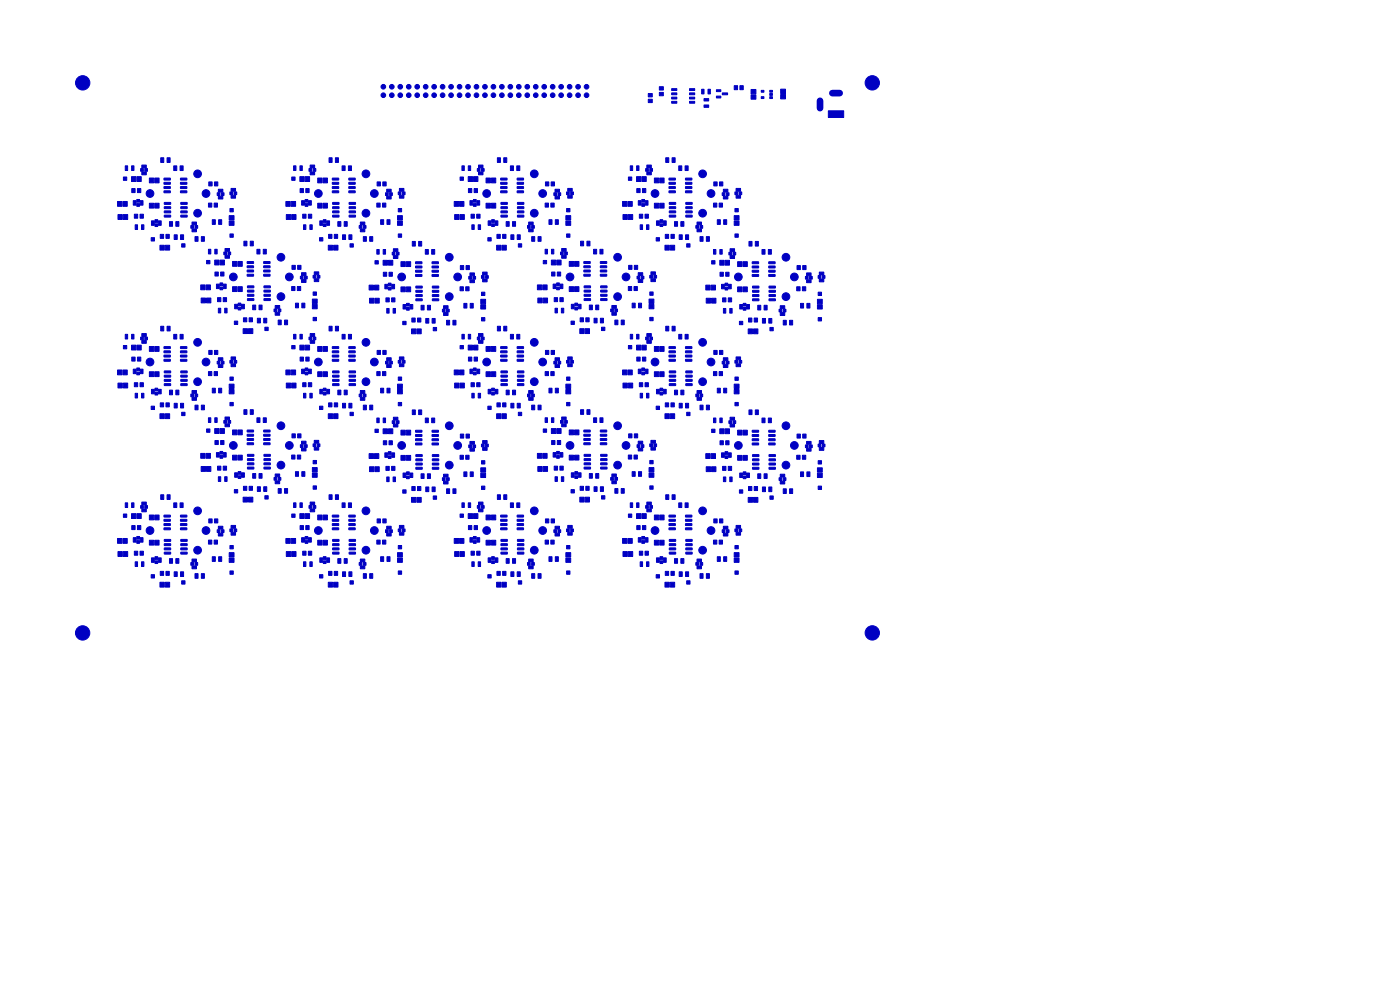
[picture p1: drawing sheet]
<svg xmlns="http://www.w3.org/2000/svg" width="420mm" height="297mm" viewBox="0 0 420 297" stroke-linecap="round" stroke-linejoin="round" font-family="sans-serif">
<g fill="#0000c2" stroke="#0000c2" stroke-width=".3">
<path d="M248.5 33.2h4.6v2h-4.6z"/>
<path d="M91.7 157.5h1v1.2h-1z"/>
<path d="M90 157.5h1v1.2h-1z"/>
<path d="M230.9 27.1h.8v.5h-.8z"/>
<path d="M230.9 28h.8v.6h-.8z"/>
<path d="M230.9 29h.8v.5h-.8z"/>
<path d="M228.4 29h.8v.5h-.8z"/>
<path d="M228.4 27.1h.8v.5h-.8z"/>
<path d="M168 85.1h.9v1.4h-.9z"/>
<path d="M165.9 85.1h.9v1.4h-.9z"/>
<path d="M167 84.8h.8v.8h-.8z"/>
<path d="M167 86h.8v.8h-.8z"/>
<path d="M245.4 87.6h1v1h-1z"/>
<path d="M125.6 122.9h.9v1.4h-.9z"/>
<path d="M123.7 122.9h.9v1.4h-.9z"/>
<path d="M104.7 154.4h1.8l.1 .5-1.9 .1z"/>
<path d="M104.7 155.7h1.8l.1 .4-1.9 .1z"/>
<path d="M104.7 157l1.8-.1 .1 .5-1.9 .1z"/>
<path d="M104.7 158.2h1.8l.1 .5-1.9 .1z"/>
<path d="M99.7 158.2h1.8l.1 .5-1.8 .1z"/>
<path d="M99.7 157l1.8-.1 .1 .5-1.8 .1z"/>
<path d="M99.7 155.7h1.8l.1 .4-1.8 .1z"/>
<path d="M99.7 154.4h1.8l.1 .5-1.8 .1z"/>
<path d="M136.3 161.4h1.3v1.4h-1.3z"/>
<path d="M137.9 161.4h1.3v1.4h-1.3z"/>
<path d="M148.5 66.2h.9v1.3h-.9z"/>
<path d="M146.4 66.2h.9v1.3h-.9z"/>
<path d="M147.5 65.8h.8v.8h-.8z"/>
<path d="M147.5 67.1h.8v.8h-.8z"/>
<path d="M130 98.1h1v1h-1z"/>
<path d="M90.5 83.8h1.3v.8h-1.3z"/>
<path d="M90.5 81.7h1.3v.9h-1.3z"/>
<path d="M91.3 82.8h.9v.8h-.9z"/>
<path d="M90.1 82.8h.8v.8h-.8z"/>
<path d="M245.4 95.2h1v1h-1z"/>
<path d="M196.8 71.2h1.1v1h-1.1z"/>
<path d="M228.7 95.4h.9v1.4h-.9z"/>
<path d="M230.6 95.4h.9v1.4h-.9z"/>
<path d="M110.7 85.5h1.3v1.4h-1.3z"/>
<path d="M112.3 85.5h1.3v1.4h-1.3z"/>
<path d="M228.6 125.3h.9v1.4h-.9z"/>
<path d="M230.5 125.3h.9v1.4h-.9z"/>
<path d="M69 70.1h1v1h-1z"/>
<path d="M180.5 148.6h1v1h-1z"/>
<path d="M214 111.4h1v1.2h-1z"/>
<path d="M215.7 111.4h1v1.2h-1z"/>
<path d="M70.3 146.7h1v1h-1z"/>
<path d="M203.6 150.7h.9v1.4h-.9z"/>
<path d="M205.5 150.7h.9v1.4h-.9z"/>
<path d="M113 161.9h1v1.2h-1z"/>
<path d="M114.7 161.9h1v1.2h-1z"/>
<path d="M171.3 96.2h1v1h-1z"/>
<path d="M47.5 167.2h.9v1.3h-.9z"/>
<path d="M45.4 167.2h.9v1.3h-.9z"/>
<path d="M46.5 166.8h.8v.8h-.8z"/>
<path d="M46.5 168.1h.8v.8h-.8z"/>
<path d="M178.2 95.4h.9v1.4h-.9z"/>
<path d="M180.1 95.4h.9v1.4h-.9z"/>
<path d="M214 161.9h1v1.2h-1z"/>
<path d="M215.7 161.9h1v1.2h-1z"/>
<path d="M220.8 56.5h1.4v.8h-1.4z"/>
<path d="M220.8 58.5h1.4v.9h-1.4z"/>
<path d="M220.5 57.5h.8v.8h-.8z"/>
<path d="M221.7 57.5h.8v.8h-.8z"/>
<path d="M197.9 161.9h1.3v1.5h-1.3z"/>
<path d="M196.3 161.9h1.3v1.5h-1.3z"/>
<path d="M141 83.9h1.3v.8h-1.3z"/>
<path d="M141 81.8h1.3v.9h-1.3z"/>
<path d="M141.9 82.8h.8v.9h-.8z"/>
<path d="M140.6 82.8h.8v.9h-.8z"/>
<path d="M141.5 117.9h.8v1.4h-.8z"/>
<path d="M143.5 117.9h.7v1.4h-.7z"/>
<path d="M119.5 62.5h1v1h-1z"/>
<path d="M143 110.6h.9v1.4h-.9z"/>
<path d="M141 110.6h.8v1.4h-.8z"/>
<path d="M142 110.3h.8v.8h-.8z"/>
<path d="M142 111.5h.8v.8h-.8z"/>
<path d="M221.8 146.8h1v1h-1z"/>
<path d="M146.3 172.2h1v1h-1z"/>
<path d="M166.5 92.4h.7v1.4h-.7z"/>
<path d="M168.4 92.4h.7v1.4h-.7z"/>
<path d="M68.8 167.2h1.4v1.3h-1.4z"/>
<path d="M68.8 165.6h1.4v1.3h-1.4z"/>
<path d="M77.7 141.9h.9v1.4h-.9z"/>
<path d="M75.8 141.9h.9v1.4h-.9z"/>
<path d="M170.3 157.5h1.4v.8h-1.4z"/>
<path d="M170.3 159.5h1.4v.9h-1.4z"/>
<path d="M170 158.5h.8v.8h-.8z"/>
<path d="M171.2 158.5h.8v.8h-.8z"/>
<path d="M220.5 113h1v1h-1z"/>
<path d="M158.6 66.5h1.3v.9h-1.3z"/>
<path d="M158.6 68.6h1.3v.9h-1.3z"/>
<path d="M158.2 67.6h.9v.8h-.9z"/>
<path d="M159.5 67.6h.8v.8h-.8z"/>
<path d="M178.7 91.4h.9v1.4h-.9z"/>
<path d="M176.8 91.4h.9v1.4h-.9z"/>
<path d="M199.6 171.2h1v1.2h-1z"/>
<path d="M201.3 171.2h1v1.2h-1z"/>
<path d="M46.4 161.9h1.3v1.5h-1.3z"/>
<path d="M44.8 161.9h1.3v1.5h-1.3z"/>
<path d="M204.2 66.4h1v1.4h-1z"/>
<path d="M202.3 66.4h1v1.4h-1z"/>
<path d="M204.2 167.4h1v1.4h-1z"/>
<path d="M202.3 167.4h1v1.4h-1z"/>
<path d="M169.8 167.2h1.4v1.3h-1.4z"/>
<path d="M169.8 165.6h1.4v1.3h-1.4z"/>
<path d="M113.1 105h1v1.2h-1z"/>
<path d="M114.8 105h1v1.2h-1z"/>
<path d="M62.5 125.2h.7v1.4h-.7z"/>
<path d="M64.4 125.2h.7v1.4h-.7z"/>
<path d="M41.1 153.9h1.3v1.5h-1.3z"/>
<path d="M39.5 153.9h1.3v1.5h-1.3z"/>
<path d="M194.7 141.7h1.5v1.3h-1.5z"/>
<path d="M194.7 140.1h1.5v1.3h-1.5z"/>
<path d="M217.5 78h1.3v1.5h-1.3z"/>
<path d="M215.9 78h1.3v1.5h-1.3z"/>
<path d="M47.5 116.7h.9v1.3h-.9z"/>
<path d="M45.4 116.7h.9v1.3h-.9z"/>
<path d="M46.5 116.3h.8v.8h-.8z"/>
<path d="M46.5 117.6h.8v.8h-.8z"/>
<path d="M69 171.1h1v1h-1z"/>
<path d="M203.8 70.4h.9v1.4h-.9z"/>
<path d="M205.7 70.4h.9v1.4h-.9z"/>
<path d="M234.1 91.6h1.3v.9h-1.3z"/>
<path d="M234.1 93.7h1.3v.8h-1.3z"/>
<path d="M233.7 92.7h.8v.8h-.8z"/>
<path d="M235 92.7h.8v.8h-.8z"/>
<path d="M138.6 150.7h.7v1.4h-.7z"/>
<path d="M140.5 150.7h.7v1.4h-.7z"/>
<path d="M71.4 85.9h1.3v1.5h-1.3z"/>
<path d="M69.8 85.9h1.3v1.5h-1.3z"/>
<path d="M113.1 54.5h1v1.2h-1z"/>
<path d="M114.8 54.5h1v1.2h-1z"/>
<path d="M54.5 73.1h1v1h-1z"/>
<path d="M98.5 73.5h1.3v1.5h-1.3z"/>
<path d="M100.1 73.5h1.3v1.5h-1.3z"/>
<path d="M115.8 139.8h1v1.2h-1z"/>
<path d="M117.5 139.8h1v1.2h-1z"/>
<path d="M214.1 155.5h1v1.2h-1z"/>
<path d="M215.8 155.5h1v1.2h-1z"/>
<path d="M204.2 116.9h1v1.4h-1z"/>
<path d="M202.3 116.9h1v1.4h-1z"/>
<path d="M217 58.8h1.4v.8h-1.4z"/>
<path d="M217 56.7h1.4v.9h-1.4z"/>
<path d="M217.9 57.8h.8v.8h-.8z"/>
<path d="M216.6 57.8h.9v.8h-.9z"/>
<path d="M161.3 89.3h1.4v1.5h-1.4z"/>
<path d="M163 89.3h1.3v1.5h-1.3z"/>
<path d="M98.6 70.2h1v1.2h-1z"/>
<path d="M100.3 70.2h1v1.2h-1z"/>
<path d="M37 154h1v1h-1z"/>
<path d="M172.4 136.4h1.3v1.5h-1.3z"/>
<path d="M170.8 136.4h1.3v1.5h-1.3z"/>
<path d="M153.1 150.7h.9v1.4h-.9z"/>
<path d="M155 150.7h.9v1.4h-.9z"/>
<path d="M98.6 171.2h1v1.2h-1z"/>
<path d="M100.3 171.2h1v1.2h-1z"/>
<path d="M153.7 116.9h1v1.4h-1z"/>
<path d="M151.8 116.9h1v1.4h-1z"/>
<path d="M102.6 100.2h.9v1.4h-.9z"/>
<path d="M104.5 100.2h.9v1.4h-.9z"/>
<path d="M71.4 136.4h1.3v1.5h-1.3z"/>
<path d="M69.8 136.4h1.3v1.5h-1.3z"/>
<path d="M191.5 83.8h1.3v.8h-1.3z"/>
<path d="M191.5 81.7h1.3v.9h-1.3z"/>
<path d="M192.3 82.8h.9v.8h-.9z"/>
<path d="M191.1 82.8h.8v.8h-.8z"/>
<path d="M242.1 90.9h.9v1.4h-.9z"/>
<path d="M240.2 90.9h.9v1.4h-.9z"/>
<path d="M229.2 91.5h.9v1.4h-.9z"/>
<path d="M227.3 91.5h.9v1.4h-.9z"/>
<path d="M41.1 103.4h1.3v1.5h-1.3z"/>
<path d="M39.5 103.4h1.3v1.5h-1.3z"/>
<path d="M58.5 171.9h.9v1.4h-.9z"/>
<path d="M60.4 171.9h.9v1.4h-.9z"/>
<path d="M87.6 130h1v1.2h-1z"/>
<path d="M89.3 130h1v1.2h-1z"/>
<path d="M203.6 49.7h.9v1.4h-.9z"/>
<path d="M205.5 49.7h.9v1.4h-.9z"/>
<path d="M138 103.5h1v1h-1z"/>
<path d="M54.5 123.6h1v1h-1z"/>
<path d="M170 163.5h1v1h-1z"/>
<path d="M52.7 116.9h1v1.4h-1z"/>
<path d="M50.8 116.9h1v1.4h-1z"/>
<path d="M88.1 49.7h.7v1.4h-.7z"/>
<path d="M90 49.7h.7v1.4h-.7z"/>
<path d="M129.7 136.3l1.8-.1 .1 .5-1.8 .1z"/>
<path d="M129.7 137.5h1.8l.1 .5-1.8 .1z"/>
<path d="M129.7 138.8h1.8l.1 .5-1.8 .1z"/>
<path d="M129.7 140.1h1.8l.1 .5h-1.8z"/>
<path d="M124.8 140.1h1.8l.1 .5h-1.9z"/>
<path d="M124.8 138.8h1.8l.1 .5-1.9 .1z"/>
<path d="M124.8 137.5h1.8l.1 .5-1.9 .1z"/>
<path d="M124.8 136.3l1.8-.1 .1 .5-1.9 .1z"/>
<path d="M143 60.1h.9v1.4h-.9z"/>
<path d="M141 60.1h.8v1.4h-.8z"/>
<path d="M142 59.8h.8v.8h-.8z"/>
<path d="M142 61h.8v.8h-.8z"/>
<path d="M136.3 110.9h1.3v1.4h-1.3z"/>
<path d="M137.9 110.9h1.3v1.4h-1.3z"/>
<path d="M104.8 60.7h1.8l.1 .5h-1.9z"/>
<path d="M104.8 62l1.8-.1 .1 .5-1.9 .1z"/>
<path d="M104.8 63.2h1.8l.1 .5-1.9 .1z"/>
<path d="M104.8 64.5h1.8l.1 .5-1.9 .1z"/>
<path d="M99.8 64.5h1.8l.1 .5-1.8 .1z"/>
<path d="M99.8 63.2h1.8l.1 .5-1.8 .1z"/>
<path d="M99.8 62l1.8-.1 .1 .5-1.8 .1z"/>
<path d="M99.8 60.7h1.8l.1 .5h-1.8z"/>
<path d="M116.1 65.9h.9v1.3h-.9z"/>
<path d="M114.2 65.9h.9v1.3h-.9z"/>
<path d="M214.1 105h1v1.2h-1z"/>
<path d="M215.8 105h1v1.2h-1z"/>
<path d="M163.6 155.5h1v1.2h-1z"/>
<path d="M165.3 155.5h1v1.2h-1z"/>
<path d="M210 70.9h.9v1.4h-.9z"/>
<path d="M211.9 70.9h.9v1.4h-.9z"/>
<path d="M96.9 103.9h1.3v1.4h-1.3z"/>
<path d="M95.3 103.9h1.3v1.4h-1.3z"/>
<path d="M108.1 167.5h1.3v.9h-1.3z"/>
<path d="M108.1 169.6h1.3v.9h-1.3z"/>
<path d="M107.7 168.6h.9v.8h-.9z"/>
<path d="M109 168.6h.8v.8h-.8z"/>
<path d="M69 62.5h1v1h-1z"/>
<path d="M48 174.5h1.3v1.5h-1.3z"/>
<path d="M49.6 174.5h1.3v1.5h-1.3z"/>
<path d="M65.5 142.9h.7v1.4h-.7z"/>
<path d="M67.4 142.9h.7v1.4h-.7z"/>
<path d="M119.3 66.2h1.4v1.3h-1.4z"/>
<path d="M119.3 64.6h1.4v1.3h-1.4z"/>
<path d="M128.2 142h.9v1.4h-.9z"/>
<path d="M126.3 142h.9v1.4h-.9z"/>
<path d="M72.9 98.5h1.3v1.5h-1.3z"/>
<path d="M74.5 98.5h1.3v1.5h-1.3z"/>
<path d="M192.7 107h1v1.2h-1z"/>
<path d="M191 107h1v1.2h-1z"/>
<path d="M166.5 58.8h1.4v.8h-1.4z"/>
<path d="M166.5 56.7h1.4v.9h-1.4z"/>
<path d="M167.4 57.8h.8v.8h-.8z"/>
<path d="M166.1 57.8h.9v.8h-.9z"/>
<path d="M133.1 91.6h1.3v.9h-1.3z"/>
<path d="M133.1 93.7h1.3v.8h-1.3z"/>
<path d="M132.7 92.7h.8v.8h-.8z"/>
<path d="M134 92.7h.8v.8h-.8z"/>
<path d="M144.4 145.7h1v1h-1z"/>
<path d="M205.7 53.4h1.8l.1 .5-1.9 .1z"/>
<path d="M205.7 54.7h1.8l.1 .4-1.9 .1z"/>
<path d="M205.7 56l1.8-.1 .1 .5-1.9 .1z"/>
<path d="M205.7 57.2h1.8l.1 .5-1.9 .1z"/>
<path d="M200.7 57.2h1.8l.1 .5-1.8 .1z"/>
<path d="M200.7 56l1.8-.1 .1 .5-1.8 .1z"/>
<path d="M200.7 54.7h1.8l.1 .4-1.8 .1z"/>
<path d="M200.7 53.4h1.8l.1 .5-1.8 .1z"/>
<path d="M199 66.2h.9v1.3h-.9z"/>
<path d="M196.9 66.2h.9v1.3h-.9z"/>
<path d="M198 65.8h.8v.8h-.8z"/>
<path d="M198 67.1h.8v.8h-.8z"/>
<path d="M141.3 64.2h1v1.2h-1z"/>
<path d="M143 64.2h1v1.2h-1z"/>
<path d="M40.3 165.2h1v1.2h-1z"/>
<path d="M42 165.2h1v1.2h-1z"/>
<path d="M52.3 70.4h.9v1.4h-.9z"/>
<path d="M54.2 70.4h.9v1.4h-.9z"/>
<path d="M50.1 148.3h.9v1.4h-.9z"/>
<path d="M48.2 148.3h.9v1.4h-.9z"/>
<path d="M191.5 90.9h1v1.4h-1z"/>
<path d="M189.6 90.9h1v1.4h-1z"/>
<path d="M87.6 79.5h1v1.2h-1z"/>
<path d="M89.3 79.5h1v1.2h-1z"/>
<path d="M85.8 161.4h1.3v1.4h-1.3z"/>
<path d="M87.4 161.4h1.3v1.4h-1.3z"/>
<path d="M52.3 171.4h.9v1.4h-.9z"/>
<path d="M54.2 171.4h.9v1.4h-.9z"/>
<path d="M95.8 172.2h1v1h-1z"/>
<path d="M41.2 157.5h1v1.2h-1z"/>
<path d="M39.5 157.5h1v1.2h-1z"/>
<path d="M209.1 167.5h1.3v.9h-1.3z"/>
<path d="M209.1 169.6h1.3v.9h-1.3z"/>
<path d="M208.7 168.6h.9v.8h-.9z"/>
<path d="M210 168.6h.8v.8h-.8z"/>
<path d="M144.8 81.5h1.3v.9h-1.3z"/>
<path d="M144.8 83.6h1.3v.9h-1.3z"/>
<path d="M144.4 82.6h.8v.8h-.8z"/>
<path d="M145.7 82.6h.8v.8h-.8z"/>
<path d="M50.1 97.8h.9v1.4h-.9z"/>
<path d="M48.2 97.8h.9v1.4h-.9z"/>
<path d="M206.9 26.6h1.5v.5h-1.5z"/>
<path d="M206.9 27.8h1.5v.6h-1.5z"/>
<path d="M206.9 29.1h1.5v.6h-1.5z"/>
<path d="M206.9 30.4h1.5v.5h-1.5z"/>
<path d="M201.5 30.4h1.5v.5h-1.5z"/>
<path d="M201.5 29.1h1.5v.6h-1.5z"/>
<path d="M201.5 27.8h1.5v.6h-1.5z"/>
<path d="M201.5 26.6h1.5v.5h-1.5z"/>
<path d="M66.2 81.5h1v1.2h-1z"/>
<path d="M64.5 81.5h1v1.2h-1z"/>
<path d="M40.5 168.4h.8v1.4h-.8z"/>
<path d="M42.5 168.4h.7v1.4h-.7z"/>
<path d="M213.5 78.1h1v1h-1z"/>
<path d="M143.5 51.5h1.4v.9h-1.4z"/>
<path d="M143.5 49.5h1.4v.8h-1.4z"/>
<path d="M144.4 50.5h.8v.8h-.8z"/>
<path d="M143.2 50.5h.8v.8h-.8z"/>
<path d="M192.6 52.9h1.3v1.5h-1.3z"/>
<path d="M191 52.9h1.3v1.5h-1.3z"/>
<path d="M147.4 161.9h1.3v1.5h-1.3z"/>
<path d="M145.8 161.9h1.3v1.5h-1.3z"/>
<path d="M67 135.6h.9v1.4h-.9z"/>
<path d="M64.9 135.6h.9v1.4h-.9z"/>
<path d="M66 135.3h.8v.8h-.8z"/>
<path d="M66 136.5h.8v.8h-.8z"/>
<path d="M231 148.6h1v1h-1z"/>
<path d="M168.5 76.5h1.3v.9h-1.3z"/>
<path d="M168.5 74.5h1.3v.8h-1.3z"/>
<path d="M169.4 75.5h.8v.8h-.8z"/>
<path d="M168.1 75.5h.9v.8h-.9z"/>
<path d="M217.1 116.4h.9v1.3h-.9z"/>
<path d="M215.2 116.4h.9v1.3h-.9z"/>
<path d="M119.5 120.6h1v1h-1z"/>
<path d="M91.7 56.5h1v1.2h-1z"/>
<path d="M90 56.5h1v1.2h-1z"/>
<path d="M142.2 157.5h1v1.2h-1z"/>
<path d="M140.5 157.5h1v1.2h-1z"/>
<path d="M91.6 52.9h1.3v1.5h-1.3z"/>
<path d="M90 52.9h1.3v1.5h-1.3z"/>
<path d="M211.9 89.4h1.3v1.4h-1.3z"/>
<path d="M213.5 89.4h1.3v1.4h-1.3z"/>
<path d="M77.2 95.4h.9v1.4h-.9z"/>
<path d="M79.1 95.4h.9v1.4h-.9z"/>
<path d="M163.5 125.2h.7v1.4h-.7z"/>
<path d="M165.4 125.2h.7v1.4h-.7z"/>
<path d="M151.1 47.3h.9v1.4h-.9z"/>
<path d="M149.2 47.3h.9v1.4h-.9z"/>
<path d="M98 167.2h.9v1.3h-.9z"/>
<path d="M95.9 167.2h.9v1.3h-.9z"/>
<path d="M97 166.8h.8v.8h-.8z"/>
<path d="M97 168.1h.8v.8h-.8z"/>
<path d="M141.5 67.4h.8v1.4h-.8z"/>
<path d="M143.5 67.4h.7v1.4h-.7z"/>
<path d="M138.6 49.7h.7v1.4h-.7z"/>
<path d="M140.5 49.7h.7v1.4h-.7z"/>
<path d="M149 174.5h1.3v1.5h-1.3z"/>
<path d="M150.6 174.5h1.3v1.5h-1.3z"/>
<path d="M62.5 74.7h.7v1.4h-.7z"/>
<path d="M64.4 74.7h.7v1.4h-.7z"/>
<path d="M186.8 110.9h1.3v1.4h-1.3z"/>
<path d="M188.4 110.9h1.3v1.4h-1.3z"/>
<path d="M197.8 27.7h1.2v1h-1.2z"/>
<path d="M197.8 26h1.2v1h-1.2z"/>
<path d="M52.1 150.7h.9v1.4h-.9z"/>
<path d="M54 150.7h.9v1.4h-.9z"/>
<path d="M121.9 86h1.3v1.4h-1.3z"/>
<path d="M120.3 86h1.3v1.4h-1.3z"/>
<path d="M77.2 145.9h.9v1.4h-.9z"/>
<path d="M79.1 145.9h.9v1.4h-.9z"/>
<path d="M153.3 70.4h.9v1.4h-.9z"/>
<path d="M155.2 70.4h.9v1.4h-.9z"/>
<path d="M112.5 128.6h1v1h-1z"/>
<path d="M62 78.1h1v1h-1z"/>
<path d="M37 53h1v1h-1z"/>
<path d="M90.8 64.2h1v1.2h-1z"/>
<path d="M92.5 64.2h1v1.2h-1z"/>
<path d="M65.5 109.3h1.4v.8h-1.4z"/>
<path d="M65.5 107.2h1.4v.9h-1.4z"/>
<path d="M66.4 108.3h.8v.8h-.8z"/>
<path d="M65.1 108.3h.9v.8h-.9z"/>
<path d="M96.9 154.4h1.3v1.4h-1.3z"/>
<path d="M95.3 154.4h1.3v1.4h-1.3z"/>
<path d="M98.5 174.5h1.3v1.5h-1.3z"/>
<path d="M100.1 174.5h1.3v1.5h-1.3z"/>
<path d="M196.8 172.2h1.1v1h-1.1z"/>
<path d="M79.5 148.6h1v1h-1z"/>
<path d="M40.5 117.9h.8v1.4h-.8z"/>
<path d="M42.5 117.9h.7v1.4h-.7z"/>
<path d="M144.4 87.6h1v1h-1z"/>
<path d="M117.5 135.7h.9v1.4h-.9z"/>
<path d="M115.4 135.7h.9v1.4h-.9z"/>
<path d="M116.5 135.4h.8v.8h-.8z"/>
<path d="M116.5 136.6h.8v.8h-.8z"/>
<path d="M230.7 136.3l1.8-.1 .1 .5-1.8 .1z"/>
<path d="M230.7 137.5h1.8l.1 .5-1.8 .1z"/>
<path d="M230.7 138.8h1.8l.1 .5-1.8 .1z"/>
<path d="M230.7 140.1h1.8l.1 .5h-1.8z"/>
<path d="M225.8 140.1h1.8l.1 .5h-1.9z"/>
<path d="M225.8 138.8h1.8l.1 .5-1.9 .1z"/>
<path d="M225.8 137.5h1.8l.1 .5-1.9 .1z"/>
<path d="M225.8 136.3l1.8-.1 .1 .5-1.9 .1z"/>
<path d="M149 124h1.3v1.5h-1.3z"/>
<path d="M150.6 124h1.3v1.5h-1.3z"/>
<path d="M220.5 120.6h1v1h-1z"/>
<path d="M147.4 111.4h1.3v1.5h-1.3z"/>
<path d="M145.8 111.4h1.3v1.5h-1.3z"/>
<path d="M142.2 56.5h1v1.2h-1z"/>
<path d="M140.5 56.5h1v1.2h-1z"/>
<path d="M225.3 26.8h1.5v1.3h-1.5z"/>
<path d="M225.3 28.4h1.5v1.3h-1.5z"/>
<path d="M203.6 100.2h.9v1.4h-.9z"/>
<path d="M205.5 100.2h.9v1.4h-.9z"/>
<path d="M90.5 134.3h1.3v.8h-1.3z"/>
<path d="M90.5 132.2h1.3v.9h-1.3z"/>
<path d="M91.3 133.3h.9v.8h-.9z"/>
<path d="M90.1 133.3h.8v.8h-.8z"/>
<path d="M116.5 78h1.3v1.5h-1.3z"/>
<path d="M114.9 78h1.3v1.5h-1.3z"/>
<path d="M183.6 91.6h1.3v.8h-1.3z"/>
<path d="M183.6 93.6h1.3v.9h-1.3z"/>
<path d="M183.2 92.6h.8v.8h-.8z"/>
<path d="M184.4 92.6h.9v.8h-.9z"/>
<path d="M141 134.4h1.3v.8h-1.3z"/>
<path d="M141 132.3h1.3v.9h-1.3z"/>
<path d="M141.9 133.3h.8v.9h-.8z"/>
<path d="M140.6 133.3h.8v.9h-.8z"/>
<path d="M168 135.6h.9v1.4h-.9z"/>
<path d="M165.9 135.6h.9v1.4h-.9z"/>
<path d="M167 135.3h.8v.8h-.8z"/>
<path d="M167 136.5h.8v.8h-.8z"/>
<path d="M153.7 167.4h1v1.4h-1z"/>
<path d="M151.8 167.4h1v1.4h-1z"/>
<path d="M197.9 60.9h1.3v1.5h-1.3z"/>
<path d="M196.3 60.9h1.3v1.5h-1.3z"/>
<path d="M214 74.8h.8v1.4h-.8z"/>
<path d="M215.9 74.8h.8v1.4h-.8z"/>
<path d="M192 168.4h.8v1.4h-.8z"/>
<path d="M194 168.4h.7v1.4h-.7z"/>
<path d="M172.4 85.9h1.3v1.5h-1.3z"/>
<path d="M170.8 85.9h1.3v1.5h-1.3z"/>
<path d="M77.1 125.2h.9v1.4h-.9z"/>
<path d="M79 125.2h.9v1.4h-.9z"/>
<path d="M138 136.4h1v1.2h-1z"/>
<path d="M139.7 136.4h1v1.2h-1z"/>
<path d="M119.5 171.1h1v1h-1z"/>
<path d="M41.2 56.5h1v1.2h-1z"/>
<path d="M39.5 56.5h1v1.2h-1z"/>
<path d="M196.8 121.7h1.1v1h-1.1z"/>
<path d="M69 120.6h1v1h-1z"/>
<path d="M167.2 132h1v1.2h-1z"/>
<path d="M165.5 132h1v1.2h-1z"/>
<path d="M136.4 64.3h1.3v1.5h-1.3z"/>
<path d="M138 64.3h1.3v1.5h-1.3z"/>
<path d="M163 78.1h1v1h-1z"/>
<path d="M133.1 142.1h1.3v.9h-1.3z"/>
<path d="M133.1 144.2h1.3v.8h-1.3z"/>
<path d="M132.7 143.2h.8v.8h-.8z"/>
<path d="M134 143.2h.8v.8h-.8z"/>
<path d="M54.2 154.4h1.8l.1 .5-1.9 .1z"/>
<path d="M54.2 155.7h1.8l.1 .4-1.9 .1z"/>
<path d="M54.2 157l1.8-.1 .1 .5-1.9 .1z"/>
<path d="M54.2 158.2h1.8l.1 .5-1.9 .1z"/>
<path d="M49.2 158.2h1.8l.1 .5-1.8 .1z"/>
<path d="M49.2 157l1.8-.1 .1 .5-1.8 .1z"/>
<path d="M49.2 155.7h1.8l.1 .4-1.8 .1z"/>
<path d="M49.2 154.4h1.8l.1 .5-1.8 .1z"/>
<path d="M102.8 70.4h.9v1.4h-.9z"/>
<path d="M104.7 70.4h.9v1.4h-.9z"/>
<path d="M102.8 171.4h.9v1.4h-.9z"/>
<path d="M104.7 171.4h.9v1.4h-.9z"/>
<path d="M176.1 122.8h.9v1.4h-.9z"/>
<path d="M174.2 122.8h.9v1.4h-.9z"/>
<path d="M170 171.1h1v1h-1z"/>
<path d="M155.2 154.4h1.8l.1 .5-1.9 .1z"/>
<path d="M155.2 155.7h1.8l.1 .4-1.9 .1z"/>
<path d="M155.2 157l1.8-.1 .1 .5-1.9 .1z"/>
<path d="M155.2 158.2h1.8l.1 .5-1.9 .1z"/>
<path d="M150.2 158.2h1.8l.1 .5-1.8 .1z"/>
<path d="M150.2 157l1.8-.1 .1 .5-1.8 .1z"/>
<path d="M150.2 155.7h1.8l.1 .4-1.8 .1z"/>
<path d="M150.2 154.4h1.8l.1 .5-1.8 .1z"/>
<path d="M129.7 85.8l1.8-.1 .1 .5-1.8 .1z"/>
<path d="M129.7 87h1.8l.1 .5-1.8 .1z"/>
<path d="M129.7 88.3h1.8l.1 .5-1.8 .1z"/>
<path d="M129.7 89.6h1.8l.1 .5h-1.8z"/>
<path d="M124.8 89.6h1.8l.1 .5h-1.9z"/>
<path d="M124.8 88.3h1.8l.1 .5-1.9 .1z"/>
<path d="M124.8 87h1.8l.1 .5-1.9 .1z"/>
<path d="M124.8 85.8l1.8-.1 .1 .5-1.9 .1z"/>
<path d="M83.5 95.9h.9v1.4h-.9z"/>
<path d="M85.4 95.9h.9v1.4h-.9z"/>
<path d="M174 95.2h1v1.2h-1z"/>
<path d="M175.7 95.2h1v1.2h-1z"/>
<path d="M166.3 139.7h1v1.2h-1z"/>
<path d="M168 139.7h1v1.2h-1z"/>
<path d="M85.8 60.4h1.3v1.4h-1.3z"/>
<path d="M87.4 60.4h1.3v1.4h-1.3z"/>
<path d="M146.3 71.2h1v1h-1z"/>
<path d="M121.9 78.4h1.3v1.5h-1.3z"/>
<path d="M120.3 78.4h1.3v1.5h-1.3z"/>
<path d="M178.7 141.9h.9v1.4h-.9z"/>
<path d="M176.8 141.9h.9v1.4h-.9z"/>
<path d="M47.5 66.2h.9v1.3h-.9z"/>
<path d="M45.4 66.2h.9v1.3h-.9z"/>
<path d="M46.5 65.8h.8v.8h-.8z"/>
<path d="M46.5 67.1h.8v.8h-.8z"/>
<path d="M95.8 121.7h1v1h-1z"/>
<path d="M214 125.3h.8v1.4h-.8z"/>
<path d="M215.9 125.3h.8v1.4h-.8z"/>
<path d="M228.6 74.8h.9v1.4h-.9z"/>
<path d="M230.5 74.8h.9v1.4h-.9z"/>
<path d="M192.6 153.9h1.3v1.5h-1.3z"/>
<path d="M191 153.9h1.3v1.5h-1.3z"/>
<path d="M224.5 149.1h1.3v1.4h-1.3z"/>
<path d="M226.1 149.1h1.3v1.4h-1.3z"/>
<path d="M149.1 171.2h1v1.2h-1z"/>
<path d="M150.8 171.2h1v1.2h-1z"/>
<path d="M79.1 78.4h1.8l.1 .5-1.8 .1z"/>
<path d="M79.1 79.7h1.8l.1 .5h-1.8z"/>
<path d="M79.1 81l1.8-.1 .1 .5-1.8 .1z"/>
<path d="M79.1 82.2h1.8l.1 .5-1.8 .1z"/>
<path d="M74.2 82.2h1.8l.1 .5-1.9 .1z"/>
<path d="M74.2 81l1.8-.1 .1 .5-1.9 .1z"/>
<path d="M74.2 79.7h1.8l.1 .5h-1.9z"/>
<path d="M74.2 78.4h1.8l.1 .5-1.9 .1z"/>
<path d="M72.5 91.2h.8v1.3h-.8z"/>
<path d="M70.4 91.2h.9v1.3h-.9z"/>
<path d="M71.4 90.8h.9v.9h-.9z"/>
<path d="M71.4 92.1h.9v.8h-.9z"/>
<path d="M91.6 153.9h1.3v1.5h-1.3z"/>
<path d="M90 153.9h1.3v1.5h-1.3z"/>
<path d="M220.5 62.5h1v1h-1z"/>
<path d="M186.8 161.4h1.3v1.4h-1.3z"/>
<path d="M188.4 161.4h1.3v1.4h-1.3z"/>
<path d="M91 117.9h.8v1.4h-.8z"/>
<path d="M93 117.9h.7v1.4h-.7z"/>
<path d="M147.4 53.4h1.3v1.4h-1.3z"/>
<path d="M145.8 53.4h1.3v1.4h-1.3z"/>
<path d="M77.1 74.7h.9v1.4h-.9z"/>
<path d="M79 74.7h.9v1.4h-.9z"/>
<path d="M129.6 129h1.9v.5h-1.8z"/>
<path d="M129.6 130.3l1.9-.1v.5l-1.8 .1z"/>
<path d="M129.6 131.5h1.9v.5l-1.8 .1z"/>
<path d="M129.6 132.8h1.9v.5h-1.8z"/>
<path d="M124.7 132.8h1.8l.1 .5h-1.9z"/>
<path d="M124.7 131.5h1.8l.1 .5-1.9 .1z"/>
<path d="M124.7 130.3l1.8-.1 .1 .5-1.9 .1z"/>
<path d="M124.7 129h1.8l.1 .5h-1.9z"/>
<path d="M42.5 51.5h1.4v.9h-1.4z"/>
<path d="M42.5 49.5h1.4v.8h-1.4z"/>
<path d="M43.4 50.5h.8v.8h-.8z"/>
<path d="M42.2 50.5h.8v.8h-.8z"/>
<path d="M52.1 49.7h.9v1.4h-.9z"/>
<path d="M54 49.7h.9v1.4h-.9z"/>
<path d="M116 142.9h.7v1.4h-.7z"/>
<path d="M117.9 142.9h.7v1.4h-.7z"/>
<path d="M104.7 103.9h1.8l.1 .5-1.9 .1z"/>
<path d="M104.7 105.2h1.8l.1 .4-1.9 .1z"/>
<path d="M104.7 106.5l1.8-.1 .1 .5-1.9 .1z"/>
<path d="M104.7 107.7h1.8l.1 .5-1.9 .1z"/>
<path d="M99.7 107.7h1.8l.1 .5-1.8 .1z"/>
<path d="M99.7 106.5l1.8-.1 .1 .5-1.8 .1z"/>
<path d="M99.7 105.2h1.8l.1 .4-1.8 .1z"/>
<path d="M99.7 103.9h1.8l.1 .5-1.8 .1z"/>
<path d="M142.2 107h1v1.2h-1z"/>
<path d="M140.5 107h1v1.2h-1z"/>
<path d="M96.9 111.4h1.3v1.5h-1.3z"/>
<path d="M95.3 111.4h1.3v1.5h-1.3z"/>
<path d="M85.8 110.9h1.3v1.4h-1.3z"/>
<path d="M87.4 110.9h1.3v1.4h-1.3z"/>
<path d="M209.1 117h1.3v.9h-1.3z"/>
<path d="M209.1 119.1h1.3v.9h-1.3z"/>
<path d="M208.7 118.1h.9v.8h-.9z"/>
<path d="M210 118.1h.8v.8h-.8z"/>
<path d="M158.6 167.5h1.3v.9h-1.3z"/>
<path d="M158.6 169.6h1.3v.9h-1.3z"/>
<path d="M158.2 168.6h.9v.8h-.9z"/>
<path d="M159.5 168.6h.8v.8h-.8z"/>
<path d="M199.6 120.7h1v1.2h-1z"/>
<path d="M201.3 120.7h1v1.2h-1z"/>
<path d="M48 124h1.3v1.5h-1.3z"/>
<path d="M49.6 124h1.3v1.5h-1.3z"/>
<path d="M35.4 64.3h1.3v1.5h-1.3z"/>
<path d="M37 64.3h1.3v1.5h-1.3z"/>
<path d="M52.7 66.4h1v1.4h-1z"/>
<path d="M50.8 66.4h1v1.4h-1z"/>
<path d="M98 66.2h.9v1.3h-.9z"/>
<path d="M95.9 66.2h.9v1.3h-.9z"/>
<path d="M97 65.8h.8v.8h-.8z"/>
<path d="M97 67.1h.8v.8h-.8z"/>
<path d="M95.8 71.2h1v1h-1z"/>
<path d="M210 121.4h.9v1.4h-.9z"/>
<path d="M211.9 121.4h.9v1.4h-.9z"/>
<path d="M98.6 120.7h1v1.2h-1z"/>
<path d="M100.3 120.7h1v1.2h-1z"/>
<path d="M217 142.9h.7v1.4h-.7z"/>
<path d="M218.9 142.9h.7v1.4h-.7z"/>
<path d="M127.7 145.9h.9v1.4h-.9z"/>
<path d="M129.6 145.9h.9v1.4h-.9z"/>
<path d="M37.6 150.7h.7v1.4h-.7z"/>
<path d="M39.5 150.7h.7v1.4h-.7z"/>
<path d="M94.3 81.5h1.3v.8h-1.3z"/>
<path d="M94.3 83.5h1.3v.9h-1.3z"/>
<path d="M93.9 82.5h.8v.8h-.8z"/>
<path d="M95.2 82.5h.8v.8h-.8z"/>
<path d="M69.3 107h1.4v.8h-1.4z"/>
<path d="M69.3 109h1.4v.9h-1.4z"/>
<path d="M69 108h.8v.8h-.8z"/>
<path d="M70.2 108h.8v.8h-.8z"/>
<path d="M148.5 167.2h.9v1.3h-.9z"/>
<path d="M146.4 167.2h.9v1.3h-.9z"/>
<path d="M147.5 166.8h.8v.8h-.8z"/>
<path d="M147.5 168.1h.8v.8h-.8z"/>
<path d="M217 92.4h.7v1.4h-.7z"/>
<path d="M218.9 92.4h.7v1.4h-.7z"/>
<path d="M83.5 146.4h.9v1.4h-.9z"/>
<path d="M85.4 146.4h.9v1.4h-.9z"/>
<path d="M224.5 95.3h1.1v1.2h-1.1z"/>
<path d="M226.3 95.3h1v1.2h-1z"/>
<path d="M167 78h1.3v1.4h-1.3z"/>
<path d="M165.4 78h1.3v1.4h-1.3z"/>
<path d="M219 76.6h1.4v.9h-1.4z"/>
<path d="M219 74.5h1.4v.9h-1.4z"/>
<path d="M219.9 75.6h.8v.8h-.8z"/>
<path d="M218.7 75.6h.8v.8h-.8z"/>
<path d="M163.6 105h1v1.2h-1z"/>
<path d="M165.3 105h1v1.2h-1z"/>
<path d="M65.6 65.9h.9v1.3h-.9z"/>
<path d="M63.7 65.9h.9v1.3h-.9z"/>
<path d="M239.1 130.1h1v1.2h-1z"/>
<path d="M240.8 130.1h1v1.2h-1z"/>
<path d="M194 102h1.4v.9h-1.4z"/>
<path d="M194 100h1.4v.8h-1.4z"/>
<path d="M194.9 101h.8v.8h-.8z"/>
<path d="M193.7 101h.8v.8h-.8z"/>
<path d="M129.6 78.5h1.9v.5h-1.8z"/>
<path d="M129.6 79.8l1.9-.1v.5l-1.8 .1z"/>
<path d="M129.6 81h1.9v.5l-1.8 .1z"/>
<path d="M129.6 82.3h1.9v.5h-1.8z"/>
<path d="M124.7 82.3h1.8l.1 .5h-1.9z"/>
<path d="M124.7 81h1.8l.1 .5-1.9 .1z"/>
<path d="M124.7 79.8l1.8-.1 .1 .5-1.9 .1z"/>
<path d="M124.7 78.5h1.8l.1 .5h-1.9z"/>
<path d="M93 51.5h1.4v.9h-1.4z"/>
<path d="M93 49.5h1.4v.8h-1.4z"/>
<path d="M93.9 50.5h.8v.8h-.8z"/>
<path d="M92.7 50.5h.8v.8h-.8z"/>
<path d="M235 96h.9v1.4h-.9z"/>
<path d="M236.9 96h.9v1.4h-.9z"/>
<path d="M100.6 97.8h.9v1.4h-.9z"/>
<path d="M98.7 97.8h.9v1.4h-.9z"/>
<path d="M119.8 107h1.4v.8h-1.4z"/>
<path d="M119.8 109h1.4v.9h-1.4z"/>
<path d="M119.5 108h.8v.8h-.8z"/>
<path d="M120.7 108h.8v.8h-.8z"/>
<path d="M48 73.5h1.3v1.5h-1.3z"/>
<path d="M49.6 73.5h1.3v1.5h-1.3z"/>
<path d="M205.8 111.2h1.8l.1 .5h-1.9z"/>
<path d="M205.8 112.5l1.8-.1 .1 .5-1.9 .1z"/>
<path d="M205.8 113.7h1.8l.1 .5-1.9 .1z"/>
<path d="M205.8 115h1.8l.1 .5-1.9 .1z"/>
<path d="M200.8 115h1.8l.1 .5-1.8 .1z"/>
<path d="M200.8 113.7h1.8l.1 .5-1.8 .1z"/>
<path d="M200.8 112.5l1.8-.1 .1 .5-1.8 .1z"/>
<path d="M200.8 111.2h1.8l.1 .5h-1.8z"/>
<path d="M54.3 161.7h1.8l.1 .5h-1.9z"/>
<path d="M54.3 163l1.8-.1 .1 .5-1.9 .1z"/>
<path d="M54.3 164.2h1.8l.1 .5-1.9 .1z"/>
<path d="M54.3 165.5h1.8l.1 .5-1.9 .1z"/>
<path d="M49.3 165.5h1.8l.1 .5-1.8 .1z"/>
<path d="M49.3 164.2h1.8l.1 .5-1.8 .1z"/>
<path d="M49.3 163l1.8-.1 .1 .5-1.8 .1z"/>
<path d="M49.3 161.7h1.8l.1 .5h-1.8z"/>
<path d="M166.5 142.9h.7v1.4h-.7z"/>
<path d="M168.4 142.9h.7v1.4h-.7z"/>
<path d="M192.7 157.5h1v1.2h-1z"/>
<path d="M191 157.5h1v1.2h-1z"/>
<path d="M60.3 89.3h1.4v1.5h-1.4z"/>
<path d="M62 89.3h1.3v1.5h-1.3z"/>
<path d="M110.9 89.4h1.3v1.4h-1.3z"/>
<path d="M112.5 89.4h1.3v1.4h-1.3z"/>
<path d="M201.6 148.3h.9v1.4h-.9z"/>
<path d="M199.7 148.3h.9v1.4h-.9z"/>
<path d="M220.3 116.7h1.4v1.3h-1.4z"/>
<path d="M220.3 115.1h1.4v1.3h-1.4z"/>
<path d="M234.2 26.7h1.4v1.3h-1.4z"/>
<path d="M234.2 28.3h1.4v1.3h-1.4z"/>
<path d="M40.5 67.4h.8v1.4h-.8z"/>
<path d="M42.5 67.4h.7v1.4h-.7z"/>
<path d="M109 121.4h.9v1.4h-.9z"/>
<path d="M110.9 121.4h.9v1.4h-.9z"/>
<path d="M167.2 81.5h1v1.2h-1z"/>
<path d="M165.5 81.5h1v1.2h-1z"/>
<path d="M65.3 89.2h1v1.2h-1z"/>
<path d="M67 89.2h1v1.2h-1z"/>
<path d="M224.5 145.8h1.1v1.2h-1.1z"/>
<path d="M226.3 145.8h1v1.2h-1z"/>
<path d="M54.3 111.2h1.8l.1 .5h-1.9z"/>
<path d="M54.3 112.5l1.8-.1 .1 .5-1.9 .1z"/>
<path d="M54.3 113.7h1.8l.1 .5-1.9 .1z"/>
<path d="M54.3 115h1.8l.1 .5-1.9 .1z"/>
<path d="M49.3 115h1.8l.1 .5-1.8 .1z"/>
<path d="M49.3 113.7h1.8l.1 .5-1.8 .1z"/>
<path d="M49.3 112.5l1.8-.1 .1 .5-1.8 .1z"/>
<path d="M49.3 111.2h1.8l.1 .5h-1.8z"/>
<path d="M52.1 100.2h.9v1.4h-.9z"/>
<path d="M54 100.2h.9v1.4h-.9z"/>
<path d="M173.9 98.5h1.3v1.5h-1.3z"/>
<path d="M175.5 98.5h1.3v1.5h-1.3z"/>
<path d="M153.1 100.2h.9v1.4h-.9z"/>
<path d="M155 100.2h.9v1.4h-.9z"/>
<path d="M130 148.6h1v1h-1z"/>
<path d="M161.3 139.8h1.4v1.5h-1.4z"/>
<path d="M163 139.8h1.3v1.5h-1.3z"/>
<path d="M142.1 52.9h1.3v1.5h-1.3z"/>
<path d="M140.5 52.9h1.3v1.5h-1.3z"/>
<path d="M82.6 91.6h1.3v.8h-1.3z"/>
<path d="M82.6 93.6h1.3v.9h-1.3z"/>
<path d="M82.2 92.6h.8v.8h-.8z"/>
<path d="M83.4 92.6h.9v.8h-.9z"/>
<path d="M220.8 157.5h1.4v.8h-1.4z"/>
<path d="M220.8 159.5h1.4v.9h-1.4z"/>
<path d="M220.5 158.5h.8v.8h-.8z"/>
<path d="M221.7 158.5h.8v.8h-.8z"/>
<path d="M136.3 60.4h1.3v1.4h-1.3z"/>
<path d="M137.9 60.4h1.3v1.4h-1.3z"/>
<path d="M58.5 70.9h.9v1.4h-.9z"/>
<path d="M60.4 70.9h.9v1.4h-.9z"/>
<path d="M142.1 153.9h1.3v1.5h-1.3z"/>
<path d="M140.5 153.9h1.3v1.5h-1.3z"/>
<path d="M163.5 111.4h1v1.2h-1z"/>
<path d="M165.2 111.4h1v1.2h-1z"/>
<path d="M123 91.3h.8v1.3h-.8z"/>
<path d="M120.9 91.3h.9v1.3h-.9z"/>
<path d="M122 90.9h.8v.8h-.8z"/>
<path d="M122 92.2h.8v.8h-.8z"/>
<path d="M134 96h.9v1.4h-.9z"/>
<path d="M135.9 96h.9v1.4h-.9z"/>
<path d="M155.5 174.1h1v1h-1z"/>
<path d="M68.8 66.2h1.4v1.3h-1.4z"/>
<path d="M68.8 64.6h1.4v1.3h-1.4z"/>
<path d="M211.9 139.9h1.3v1.4h-1.3z"/>
<path d="M213.5 139.9h1.3v1.4h-1.3z"/>
<path d="M62.5 60.9h1v1.2h-1z"/>
<path d="M64.2 60.9h1v1.2h-1z"/>
<path d="M123.5 98.6h1.3v1.4h-1.3z"/>
<path d="M125.1 98.6h1.3v1.4h-1.3z"/>
<path d="M246.7 82.6h.8v.8h-.8z"/>
<path d="M245.4 82.6h.8v.8h-.8z"/>
<path d="M245.8 83.6h1.3v.9h-1.3z"/>
<path d="M245.8 81.5h1.3v.9h-1.3z"/>
<path d="M35.3 60.4h1.3v1.4h-1.3z"/>
<path d="M36.9 60.4h1.3v1.4h-1.3z"/>
<path d="M105 123.6h1v1h-1z"/>
<path d="M199.5 174.5h1.3v1.5h-1.3z"/>
<path d="M201.1 174.5h1.3v1.5h-1.3z"/>
<path d="M222.9 86h1.3v1.4h-1.3z"/>
<path d="M221.3 86h1.3v1.4h-1.3z"/>
<path d="M235 146.5h.9v1.4h-.9z"/>
<path d="M236.9 146.5h.9v1.4h-.9z"/>
<path d="M67 85.1h.9v1.4h-.9z"/>
<path d="M64.9 85.1h.9v1.4h-.9z"/>
<path d="M66 84.8h.8v.8h-.8z"/>
<path d="M66 86h.8v.8h-.8z"/>
<path d="M93 152.5h1.4v.9h-1.4z"/>
<path d="M93 150.5h1.4v.8h-1.4z"/>
<path d="M93.9 151.5h.8v.8h-.8z"/>
<path d="M92.7 151.5h.8v.8h-.8z"/>
<path d="M147.4 103.9h1.3v1.4h-1.3z"/>
<path d="M145.8 103.9h1.3v1.4h-1.3z"/>
<path d="M104.8 111.2h1.8l.1 .5h-1.9z"/>
<path d="M104.8 112.5l1.8-.1 .1 .5-1.9 .1z"/>
<path d="M104.8 113.7h1.8l.1 .5-1.9 .1z"/>
<path d="M104.8 115h1.8l.1 .5-1.9 .1z"/>
<path d="M99.8 115h1.8l.1 .5-1.8 .1z"/>
<path d="M99.8 113.7h1.8l.1 .5-1.8 .1z"/>
<path d="M99.8 112.5l1.8-.1 .1 .5-1.8 .1z"/>
<path d="M99.8 111.2h1.8l.1 .5h-1.8z"/>
<path d="M112.5 78.1h1v1h-1z"/>
<path d="M117.5 85.2h.9v1.4h-.9z"/>
<path d="M115.4 85.2h.9v1.4h-.9z"/>
<path d="M116.5 84.9h.8v.8h-.8z"/>
<path d="M116.5 86.1h.8v.8h-.8z"/>
<path d="M46.4 154.4h1.3v1.4h-1.3z"/>
<path d="M44.8 154.4h1.3v1.4h-1.3z"/>
<path d="M62.6 105h1v1.2h-1z"/>
<path d="M64.3 105h1v1.2h-1z"/>
<path d="M191.8 114.7h1v1.2h-1z"/>
<path d="M193.5 114.7h1v1.2h-1z"/>
<path d="M159.5 171.9h.9v1.4h-.9z"/>
<path d="M161.4 171.9h.9v1.4h-.9z"/>
<path d="M146.3 121.7h1v1h-1z"/>
<path d="M65.5 92.4h.7v1.4h-.7z"/>
<path d="M67.4 92.4h.7v1.4h-.7z"/>
<path d="M138.6 100.2h.7v1.4h-.7z"/>
<path d="M140.5 100.2h.7v1.4h-.7z"/>
<path d="M206 174.1h1v1h-1z"/>
<path d="M52.3 120.9h.9v1.4h-.9z"/>
<path d="M54.2 120.9h.9v1.4h-.9z"/>
<path d="M192 117.9h.8v1.4h-.8z"/>
<path d="M194 117.9h.7v1.4h-.7z"/>
<path d="M155.5 73.1h1v1h-1z"/>
<path d="M191.8 165.2h1v1.2h-1z"/>
<path d="M193.5 165.2h1v1.2h-1z"/>
<path d="M138 85.9h1v1.2h-1z"/>
<path d="M139.7 85.9h1v1.2h-1z"/>
<path d="M192 67.4h.8v1.4h-.8z"/>
<path d="M194 67.4h.7v1.4h-.7z"/>
<path d="M120.8 96.3h1v1h-1z"/>
<path d="M149 73.5h1.3v1.5h-1.3z"/>
<path d="M150.6 73.5h1.3v1.5h-1.3z"/>
<path d="M90.5 90.9h1v1.4h-1z"/>
<path d="M88.6 90.9h1v1.4h-1z"/>
<path d="M108.1 66.5h1.3v.9h-1.3z"/>
<path d="M108.1 68.6h1.3v.9h-1.3z"/>
<path d="M107.7 67.6h.9v.8h-.9z"/>
<path d="M109 67.6h.8v.8h-.8z"/>
<path d="M35.3 161.4h1.3v1.4h-1.3z"/>
<path d="M36.9 161.4h1.3v1.4h-1.3z"/>
<path d="M93.9 138h1v1h-1z"/>
<path d="M184.5 146.4h.9v1.4h-.9z"/>
<path d="M186.4 146.4h.9v1.4h-.9z"/>
<path d="M167 128.5h1.3v1.4h-1.3z"/>
<path d="M165.4 128.5h1.3v1.4h-1.3z"/>
<path d="M188.6 79.5h1v1.2h-1z"/>
<path d="M190.3 79.5h1v1.2h-1z"/>
<path d="M176.1 72.3h.9v1.4h-.9z"/>
<path d="M174.2 72.3h.9v1.4h-.9z"/>
<path d="M192.7 56.5h1v1.2h-1z"/>
<path d="M191 56.5h1v1.2h-1z"/>
<path d="M144.4 138.1h1v1h-1z"/>
<path d="M214.1 54.5h1v1.2h-1z"/>
<path d="M215.8 54.5h1v1.2h-1z"/>
<path d="M192.6 103.4h1.3v1.5h-1.3z"/>
<path d="M191 103.4h1.3v1.5h-1.3z"/>
<path d="M155.2 53.4h1.8l.1 .5-1.9 .1z"/>
<path d="M155.2 54.7h1.8l.1 .4-1.9 .1z"/>
<path d="M155.2 56l1.8-.1 .1 .5-1.9 .1z"/>
<path d="M155.2 57.2h1.8l.1 .5-1.9 .1z"/>
<path d="M150.2 57.2h1.8l.1 .5-1.8 .1z"/>
<path d="M150.2 56l1.8-.1 .1 .5-1.8 .1z"/>
<path d="M150.2 54.7h1.8l.1 .4-1.8 .1z"/>
<path d="M150.2 53.4h1.8l.1 .5-1.8 .1z"/>
<path d="M166.5 109.3h1.4v.8h-1.4z"/>
<path d="M166.5 107.2h1.4v.9h-1.4z"/>
<path d="M167.4 108.3h.8v.8h-.8z"/>
<path d="M166.1 108.3h.9v.8h-.9z"/>
<path d="M123 141.8h.8v1.3h-.8z"/>
<path d="M120.9 141.8h.9v1.3h-.9z"/>
<path d="M122 141.4h.8v.8h-.8z"/>
<path d="M122 142.7h.8v.8h-.8z"/>
<path d="M222.9 136.5h1.3v1.4h-1.3z"/>
<path d="M221.3 136.5h1.3v1.4h-1.3z"/>
<path d="M62.6 155.5h1v1.2h-1z"/>
<path d="M64.3 155.5h1v1.2h-1z"/>
<path d="M188.5 85.9h1v1.2h-1z"/>
<path d="M190.2 85.9h1v1.2h-1z"/>
<path d="M69 113h1v1h-1z"/>
<path d="M216.8 139.8h1v1.2h-1z"/>
<path d="M218.5 139.8h1v1.2h-1z"/>
<path d="M141.1 141.4h.9v1.4h-.9z"/>
<path d="M139.2 141.4h.9v1.4h-.9z"/>
<path d="M151.1 148.3h.9v1.4h-.9z"/>
<path d="M149.2 148.3h.9v1.4h-.9z"/>
<path d="M119.8 157.5h1.4v.8h-1.4z"/>
<path d="M119.8 159.5h1.4v.9h-1.4z"/>
<path d="M119.5 158.5h.8v.8h-.8z"/>
<path d="M120.7 158.5h.8v.8h-.8z"/>
<path d="M121.9 128.9h1.3v1.5h-1.3z"/>
<path d="M120.3 128.9h1.3v1.5h-1.3z"/>
<path d="M116.1 166.9h.9v1.3h-.9z"/>
<path d="M114.2 166.9h.9v1.3h-.9z"/>
<path d="M178.2 145.9h.9v1.4h-.9z"/>
<path d="M180.1 145.9h.9v1.4h-.9z"/>
<path d="M153.7 66.4h1v1.4h-1z"/>
<path d="M151.8 66.4h1v1.4h-1z"/>
<path d="M195.3 81.5h1.3v.8h-1.3z"/>
<path d="M195.3 83.5h1.3v.9h-1.3z"/>
<path d="M194.9 82.5h.8v.8h-.8z"/>
<path d="M196.2 82.5h.8v.8h-.8z"/>
<path d="M163.6 54.5h1v1.2h-1z"/>
<path d="M165.3 54.5h1v1.2h-1z"/>
<path d="M230.7 85.8l1.8-.1 .1 .5-1.8 .1z"/>
<path d="M230.7 87h1.8l.1 .5-1.8 .1z"/>
<path d="M230.7 88.3h1.8l.1 .5-1.8 .1z"/>
<path d="M230.7 89.6h1.8l.1 .5h-1.8z"/>
<path d="M225.8 89.6h1.8l.1 .5h-1.9z"/>
<path d="M225.8 88.3h1.8l.1 .5-1.9 .1z"/>
<path d="M225.8 87h1.8l.1 .5-1.9 .1z"/>
<path d="M225.8 85.8l1.8-.1 .1 .5-1.9 .1z"/>
<path d="M42 161.1h.9v1.4h-.9z"/>
<path d="M40 161.1h.8v1.4h-.8z"/>
<path d="M41 160.8h.8v.8h-.8z"/>
<path d="M41 162h.8v.8h-.8z"/>
<path d="M245.4 138.1h1v1h-1z"/>
<path d="M163.5 161.9h1v1.2h-1z"/>
<path d="M165.2 161.9h1v1.2h-1z"/>
<path d="M37 103.5h1v1h-1z"/>
<path d="M220.5 171.1h1v1h-1z"/>
<path d="M119.8 56.5h1.4v.8h-1.4z"/>
<path d="M119.8 58.5h1.4v.9h-1.4z"/>
<path d="M119.5 57.5h.8v.8h-.8z"/>
<path d="M120.7 57.5h.8v.8h-.8z"/>
<path d="M245.4 145.7h1v1h-1z"/>
<path d="M96.9 53.4h1.3v1.4h-1.3z"/>
<path d="M95.3 53.4h1.3v1.4h-1.3z"/>
<path d="M65.5 58.8h1.4v.8h-1.4z"/>
<path d="M65.5 56.7h1.4v.9h-1.4z"/>
<path d="M66.4 57.8h.8v.8h-.8z"/>
<path d="M65.1 57.8h.9v.8h-.9z"/>
<path d="M45.3 71.2h1v1h-1z"/>
<path d="M178.1 74.7h.9v1.4h-.9z"/>
<path d="M180 74.7h.9v1.4h-.9z"/>
<path d="M60.2 85.4h1.3v1.4h-1.3z"/>
<path d="M61.8 85.4h1.3v1.4h-1.3z"/>
<path d="M79.2 136.2h1.8l.1 .5-1.8 .1z"/>
<path d="M79.2 137.5l1.8-.1 .1 .5-1.8 .1z"/>
<path d="M79.2 138.8l1.8-.1 .1 .5-1.8 .1z"/>
<path d="M79.2 140h1.8l.1 .5-1.8 .1z"/>
<path d="M74.3 140h1.8l.1 .5-1.9 .1z"/>
<path d="M74.3 138.8l1.8-.1 .1 .5-1.9 .1z"/>
<path d="M74.3 137.5l1.8-.1 .1 .5-1.9 .1z"/>
<path d="M74.3 136.2h1.8l.1 .5-1.9 .1z"/>
<path d="M168.5 127h1.3v.9h-1.3z"/>
<path d="M168.5 125h1.3v.8h-1.3z"/>
<path d="M169.4 126h.8v.8h-.8z"/>
<path d="M168.1 126h.9v.8h-.9z"/>
<path d="M144.4 95.2h1v1h-1z"/>
<path d="M118 127.1h1.4v.9h-1.4z"/>
<path d="M118 125h1.4v.9h-1.4z"/>
<path d="M118.9 126.1h.8v.8h-.8z"/>
<path d="M117.7 126.1h.8v.8h-.8z"/>
<path d="M109 70.9h.9v1.4h-.9z"/>
<path d="M110.9 70.9h.9v1.4h-.9z"/>
<path d="M153.3 120.9h.9v1.4h-.9z"/>
<path d="M155.2 120.9h.9v1.4h-.9z"/>
<path d="M141.3 114.7h1v1.2h-1z"/>
<path d="M143 114.7h1v1.2h-1z"/>
<path d="M119.3 116.7h1.4v1.3h-1.4z"/>
<path d="M119.3 115.1h1.4v1.3h-1.4z"/>
<path d="M67.5 127h1.3v.9h-1.3z"/>
<path d="M67.5 125h1.3v.8h-1.3z"/>
<path d="M68.4 126h.8v.8h-.8z"/>
<path d="M67.1 126h.9v.8h-.9z"/>
<path d="M113 125.3h.8v1.4h-.8z"/>
<path d="M114.9 125.3h.8v1.4h-.8z"/>
<path d="M189.1 100.2h.7v1.4h-.7z"/>
<path d="M191 100.2h.7v1.4h-.7z"/>
<path d="M194.9 145.6h1v1h-1z"/>
<path d="M143 161.1h.9v1.4h-.9z"/>
<path d="M141 161.1h.8v1.4h-.8z"/>
<path d="M142 160.8h.8v.8h-.8z"/>
<path d="M142 162h.8v.8h-.8z"/>
<path d="M119.5 70.1h1v1h-1z"/>
<path d="M186.9 64.3h1.3v1.5h-1.3z"/>
<path d="M188.5 64.3h1.3v1.5h-1.3z"/>
<path d="M79.1 128.9h1.8l.1 .5-1.8 .1z"/>
<path d="M79.1 130.2h1.8l.1 .5h-1.8z"/>
<path d="M79.1 131.5l1.8-.1 .1 .5-1.8 .1z"/>
<path d="M79.1 132.7h1.8l.1 .5-1.8 .1z"/>
<path d="M74.2 132.7h1.8l.1 .5-1.9 .1z"/>
<path d="M74.2 131.5l1.8-.1 .1 .5-1.9 .1z"/>
<path d="M74.2 130.2h1.8l.1 .5h-1.9z"/>
<path d="M74.2 128.9h1.8l.1 .5-1.9 .1z"/>
<path d="M203.8 171.4h.9v1.4h-.9z"/>
<path d="M205.7 171.4h.9v1.4h-.9z"/>
<path d="M98 116.7h.9v1.3h-.9z"/>
<path d="M95.9 116.7h.9v1.3h-.9z"/>
<path d="M97 116.3h.8v.8h-.8z"/>
<path d="M97 117.6h.8v.8h-.8z"/>
<path d="M54.2 103.9h1.8l.1 .5-1.9 .1z"/>
<path d="M54.2 105.2h1.8l.1 .4-1.9 .1z"/>
<path d="M54.2 106.5l1.8-.1 .1 .5-1.9 .1z"/>
<path d="M54.2 107.7h1.8l.1 .5-1.9 .1z"/>
<path d="M49.2 107.7h1.8l.1 .5-1.8 .1z"/>
<path d="M49.2 106.5l1.8-.1 .1 .5-1.8 .1z"/>
<path d="M49.2 105.2h1.8l.1 .4-1.8 .1z"/>
<path d="M49.2 103.9h1.8l.1 .5-1.8 .1z"/>
<path d="M93.7 141.7h1.5v1.3h-1.5z"/>
<path d="M93.7 140.1h1.5v1.3h-1.5z"/>
<path d="M143.5 152.5h1.4v.9h-1.4z"/>
<path d="M143.5 150.5h1.4v.8h-1.4z"/>
<path d="M144.4 151.5h.8v.8h-.8z"/>
<path d="M143.2 151.5h.8v.8h-.8z"/>
<path d="M239.1 79.6h1v1.2h-1z"/>
<path d="M240.8 79.6h1v1.2h-1z"/>
<path d="M82.6 142.1h1.3v.8h-1.3z"/>
<path d="M82.6 144.1h1.3v.9h-1.3z"/>
<path d="M82.2 143.1h.8v.8h-.8z"/>
<path d="M83.4 143.1h.9v.8h-.9z"/>
<path d="M194.9 138h1v1h-1z"/>
<path d="M206 73.1h1v1h-1z"/>
<path d="M37.6 100.2h.7v1.4h-.7z"/>
<path d="M39.5 100.2h.7v1.4h-.7z"/>
<path d="M158.6 117h1.3v.9h-1.3z"/>
<path d="M158.6 119.1h1.3v.9h-1.3z"/>
<path d="M158.2 118.1h.9v.8h-.9z"/>
<path d="M159.5 118.1h.8v.8h-.8z"/>
<path d="M119.3 167.2h1.4v1.3h-1.4z"/>
<path d="M119.3 165.6h1.4v1.3h-1.4z"/>
<path d="M199 167.2h.9v1.3h-.9z"/>
<path d="M196.9 167.2h.9v1.3h-.9z"/>
<path d="M198 166.8h.8v.8h-.8z"/>
<path d="M198 168.1h.8v.8h-.8z"/>
<path d="M42 110.6h.9v1.4h-.9z"/>
<path d="M40 110.6h.8v1.4h-.8z"/>
<path d="M41 110.3h.8v.8h-.8z"/>
<path d="M41 111.5h.8v.8h-.8z"/>
<path d="M218.5 85.2h.9v1.4h-.9z"/>
<path d="M216.4 85.2h.9v1.4h-.9z"/>
<path d="M217.5 84.9h.8v.8h-.8z"/>
<path d="M217.5 86.1h.8v.8h-.8z"/>
<path d="M211.2 29.6h1.4v.7h-1.4z"/>
<path d="M211.2 31.5h1.4v.7h-1.4z"/>
<path d="M93 102h1.4v.9h-1.4z"/>
<path d="M93 100h1.4v.8h-1.4z"/>
<path d="M93.9 101h.8v.8h-.8z"/>
<path d="M92.7 101h.8v.8h-.8z"/>
<path d="M54.5 174.1h1v1h-1z"/>
<path d="M245.2 141.8h1.5v1.3h-1.5z"/>
<path d="M245.2 140.2h1.5v1.3h-1.5z"/>
<path d="M194 152.5h1.4v.9h-1.4z"/>
<path d="M194 150.5h1.4v.8h-1.4z"/>
<path d="M194.9 151.5h.8v.8h-.8z"/>
<path d="M193.7 151.5h.8v.8h-.8z"/>
<path d="M138 53h1v1h-1z"/>
<path d="M93.9 95.1h1v1h-1z"/>
<path d="M155.2 103.9h1.8l.1 .5-1.9 .1z"/>
<path d="M155.2 105.2h1.8l.1 .4-1.9 .1z"/>
<path d="M155.2 106.5l1.8-.1 .1 .5-1.9 .1z"/>
<path d="M155.2 107.7h1.8l.1 .5-1.9 .1z"/>
<path d="M150.2 107.7h1.8l.1 .5-1.8 .1z"/>
<path d="M150.2 106.5l1.8-.1 .1 .5-1.8 .1z"/>
<path d="M150.2 105.2h1.8l.1 .4-1.8 .1z"/>
<path d="M150.2 103.9h1.8l.1 .5-1.8 .1z"/>
<path d="M142.1 103.4h1.3v1.5h-1.3z"/>
<path d="M140.5 103.4h1.3v1.5h-1.3z"/>
<path d="M155.3 60.7h1.8l.1 .5h-1.9z"/>
<path d="M155.3 62l1.8-.1 .1 .5-1.9 .1z"/>
<path d="M155.3 63.2h1.8l.1 .5-1.9 .1z"/>
<path d="M155.3 64.5h1.8l.1 .5-1.9 .1z"/>
<path d="M150.3 64.5h1.8l.1 .5-1.8 .1z"/>
<path d="M150.3 63.2h1.8l.1 .5-1.8 .1z"/>
<path d="M150.3 62l1.8-.1 .1 .5-1.8 .1z"/>
<path d="M150.3 60.7h1.8l.1 .5h-1.8z"/>
<path d="M102.6 150.7h.9v1.4h-.9z"/>
<path d="M104.5 150.7h.9v1.4h-.9z"/>
<path d="M230.6 78.5h1.9v.5h-1.8z"/>
<path d="M230.6 79.8l1.9-.1v.5l-1.8 .1z"/>
<path d="M230.6 81h1.9v.5l-1.8 .1z"/>
<path d="M230.6 82.3h1.9v.5h-1.8z"/>
<path d="M225.7 82.3h1.8l.1 .5h-1.9z"/>
<path d="M225.7 81h1.8l.1 .5-1.9 .1z"/>
<path d="M225.7 79.8l1.8-.1 .1 .5-1.9 .1z"/>
<path d="M225.7 78.5h1.8l.1 .5h-1.9z"/>
<path d="M191.5 134.3h1.3v.8h-1.3z"/>
<path d="M191.5 132.2h1.3v.9h-1.3z"/>
<path d="M192.3 133.3h.9v.8h-.9z"/>
<path d="M191.1 133.3h.8v.8h-.8z"/>
<path d="M155.3 111.2h1.8l.1 .5h-1.9z"/>
<path d="M155.3 112.5l1.8-.1 .1 .5-1.9 .1z"/>
<path d="M155.3 113.7h1.8l.1 .5-1.9 .1z"/>
<path d="M155.3 115h1.8l.1 .5-1.9 .1z"/>
<path d="M150.3 115h1.8l.1 .5-1.8 .1z"/>
<path d="M150.3 113.7h1.8l.1 .5-1.8 .1z"/>
<path d="M150.3 112.5l1.8-.1 .1 .5-1.8 .1z"/>
<path d="M150.3 111.2h1.8l.1 .5h-1.8z"/>
<path d="M219 127.1h1.4v.9h-1.4z"/>
<path d="M219 125h1.4v.9h-1.4z"/>
<path d="M219.9 126.1h.8v.8h-.8z"/>
<path d="M218.7 126.1h.8v.8h-.8z"/>
<path d="M58.5 121.4h.9v1.4h-.9z"/>
<path d="M60.4 121.4h.9v1.4h-.9z"/>
<path d="M151.1 97.8h.9v1.4h-.9z"/>
<path d="M149.2 97.8h.9v1.4h-.9z"/>
<path d="M143.5 102h1.4v.9h-1.4z"/>
<path d="M143.5 100h1.4v.8h-1.4z"/>
<path d="M144.4 101h.8v.8h-.8z"/>
<path d="M143.2 101h.8v.8h-.8z"/>
<path d="M188.5 103.5h1v1h-1z"/>
<path d="M169.8 116.7h1.4v1.3h-1.4z"/>
<path d="M169.8 115.1h1.4v1.3h-1.4z"/>
<path d="M194.9 95.1h1v1h-1z"/>
<path d="M72.9 149h1.3v1.5h-1.3z"/>
<path d="M74.5 149h1.3v1.5h-1.3z"/>
<path d="M172.4 78.4h1.3v1.4h-1.3z"/>
<path d="M170.8 78.4h1.3v1.4h-1.3z"/>
<path d="M42.5 152.5h1.4v.9h-1.4z"/>
<path d="M42.5 150.5h1.4v.8h-1.4z"/>
<path d="M43.4 151.5h.8v.8h-.8z"/>
<path d="M42.2 151.5h.8v.8h-.8z"/>
<path d="M50.1 47.3h.9v1.4h-.9z"/>
<path d="M48.2 47.3h.9v1.4h-.9z"/>
<path d="M173.9 149h1.3v1.5h-1.3z"/>
<path d="M175.5 149h1.3v1.5h-1.3z"/>
<path d="M180.1 128.9h1.8l.1 .5-1.8 .1z"/>
<path d="M180.1 130.2h1.8l.1 .5h-1.8z"/>
<path d="M180.1 131.5l1.8-.1 .1 .5-1.8 .1z"/>
<path d="M180.1 132.7h1.8l.1 .5-1.8 .1z"/>
<path d="M175.2 132.7h1.8l.1 .5-1.9 .1z"/>
<path d="M175.2 131.5l1.8-.1 .1 .5-1.9 .1z"/>
<path d="M175.2 130.2h1.8l.1 .5h-1.9z"/>
<path d="M175.2 128.9h1.8l.1 .5-1.9 .1z"/>
<path d="M41.1 52.9h1.3v1.5h-1.3z"/>
<path d="M39.5 52.9h1.3v1.5h-1.3z"/>
<path d="M224.5 98.6h1.3v1.4h-1.3z"/>
<path d="M226.1 98.6h1.3v1.4h-1.3z"/>
<path d="M195.3 132h1.3v.8h-1.3z"/>
<path d="M195.3 134h1.3v.9h-1.3z"/>
<path d="M194.9 133h.8v.8h-.8z"/>
<path d="M196.2 133h.8v.8h-.8z"/>
<path d="M46.4 60.9h1.3v1.5h-1.3z"/>
<path d="M44.8 60.9h1.3v1.5h-1.3z"/>
<path d="M65.6 116.4h.9v1.3h-.9z"/>
<path d="M63.7 116.4h.9v1.3h-.9z"/>
<path d="M166.6 116.4h.9v1.3h-.9z"/>
<path d="M164.7 116.4h.9v1.3h-.9z"/>
<path d="M65.6 166.9h.9v1.3h-.9z"/>
<path d="M63.7 166.9h.9v1.3h-.9z"/>
<path d="M161.2 85.4h1.3v1.4h-1.3z"/>
<path d="M162.8 85.4h1.3v1.4h-1.3z"/>
<path d="M217 159.8h1.4v.8h-1.4z"/>
<path d="M217 157.7h1.4v.9h-1.4z"/>
<path d="M217.9 158.8h.8v.8h-.8z"/>
<path d="M216.6 158.8h.9v.8h-.9z"/>
<path d="M136.4 114.8h1.3v1.5h-1.3z"/>
<path d="M138 114.8h1.3v1.5h-1.3z"/>
<path d="M217.5 128.5h1.3v1.5h-1.3z"/>
<path d="M215.9 128.5h1.3v1.5h-1.3z"/>
<path d="M205.7 103.9h1.8l.1 .5-1.9 .1z"/>
<path d="M205.7 105.2h1.8l.1 .4-1.9 .1z"/>
<path d="M205.7 106.5l1.8-.1 .1 .5-1.9 .1z"/>
<path d="M205.7 107.7h1.8l.1 .5-1.9 .1z"/>
<path d="M200.7 107.7h1.8l.1 .5-1.8 .1z"/>
<path d="M200.7 106.5l1.8-.1 .1 .5-1.8 .1z"/>
<path d="M200.7 105.2h1.8l.1 .4-1.8 .1z"/>
<path d="M200.7 103.9h1.8l.1 .5-1.8 .1z"/>
<path d="M42.5 102h1.4v.9h-1.4z"/>
<path d="M42.5 100h1.4v.8h-1.4z"/>
<path d="M43.4 101h.8v.8h-.8z"/>
<path d="M42.2 101h.8v.8h-.8z"/>
<path d="M239 85.9h1v1.2h-1z"/>
<path d="M240.7 85.9h1v1.2h-1z"/>
<path d="M72.5 141.7h.8v1.3h-.8z"/>
<path d="M70.4 141.7h.9v1.3h-.9z"/>
<path d="M71.4 141.3h.9v.9h-.9z"/>
<path d="M71.4 142.6h.9v.8h-.9z"/>
<path d="M127.6 125.3h.9v1.4h-.9z"/>
<path d="M129.5 125.3h.9v1.4h-.9z"/>
<path d="M141.3 165.2h1v1.2h-1z"/>
<path d="M143 165.2h1v1.2h-1z"/>
<path d="M161.2 135.9h1.3v1.4h-1.3z"/>
<path d="M162.8 135.9h1.3v1.4h-1.3z"/>
<path d="M170 70.1h1v1h-1z"/>
<path d="M153.3 171.4h.9v1.4h-.9z"/>
<path d="M155.2 171.4h.9v1.4h-.9z"/>
<path d="M103.2 167.4h1v1.4h-1z"/>
<path d="M101.3 167.4h1v1.4h-1z"/>
<path d="M104.8 161.7h1.8l.1 .5h-1.9z"/>
<path d="M104.8 163l1.8-.1 .1 .5-1.9 .1z"/>
<path d="M104.8 164.2h1.8l.1 .5-1.9 .1z"/>
<path d="M104.8 165.5h1.8l.1 .5-1.9 .1z"/>
<path d="M99.8 165.5h1.8l.1 .5-1.8 .1z"/>
<path d="M99.8 164.2h1.8l.1 .5-1.8 .1z"/>
<path d="M99.8 163l1.8-.1 .1 .5-1.8 .1z"/>
<path d="M99.8 161.7h1.8l.1 .5h-1.8z"/>
<path d="M116.7 132.1h1v1.2h-1z"/>
<path d="M115 132.1h1v1.2h-1z"/>
<path d="M100.6 148.3h.9v1.4h-.9z"/>
<path d="M98.7 148.3h.9v1.4h-.9z"/>
<path d="M45.3 172.2h1v1h-1z"/>
<path d="M118 76.6h1.4v.9h-1.4z"/>
<path d="M118 74.5h1.4v.9h-1.4z"/>
<path d="M118.9 75.6h.8v.8h-.8z"/>
<path d="M117.7 75.6h.8v.8h-.8z"/>
<path d="M188.5 154h1v1h-1z"/>
<path d="M46.4 53.4h1.3v1.4h-1.3z"/>
<path d="M44.8 53.4h1.3v1.4h-1.3z"/>
<path d="M229.2 142h.9v1.4h-.9z"/>
<path d="M227.3 142h.9v1.4h-.9z"/>
<path d="M40.3 114.7h1v1.2h-1z"/>
<path d="M42 114.7h1v1.2h-1z"/>
<path d="M90.8 114.7h1v1.2h-1z"/>
<path d="M92.5 114.7h1v1.2h-1z"/>
<path d="M73 145.7h1v1.2h-1z"/>
<path d="M74.7 145.7h1v1.2h-1z"/>
<path d="M170 113h1v1h-1z"/>
<path d="M71.4 128.9h1.3v1.4h-1.3z"/>
<path d="M69.8 128.9h1.3v1.4h-1.3z"/>
<path d="M242 134.4h1.3v.8h-1.3z"/>
<path d="M242 132.3h1.3v.9h-1.3z"/>
<path d="M242.9 133.3h.8v.9h-.8z"/>
<path d="M241.6 133.3h.8v.9h-.8z"/>
<path d="M62 128.6h1v1h-1z"/>
<path d="M222.9 78.4h1.3v1.5h-1.3z"/>
<path d="M221.3 78.4h1.3v1.5h-1.3z"/>
<path d="M197.9 103.9h1.3v1.4h-1.3z"/>
<path d="M196.3 103.9h1.3v1.4h-1.3z"/>
<path d="M88.1 150.7h.7v1.4h-.7z"/>
<path d="M90 150.7h.7v1.4h-.7z"/>
<path d="M141.5 168.4h.8v1.4h-.8z"/>
<path d="M143.5 168.4h.7v1.4h-.7z"/>
<path d="M46.4 111.4h1.3v1.5h-1.3z"/>
<path d="M44.8 111.4h1.3v1.5h-1.3z"/>
<path d="M226.6 122.9h.9v1.4h-.9z"/>
<path d="M224.7 122.9h.9v1.4h-.9z"/>
<path d="M92.5 161.1h.9v1.4h-.9z"/>
<path d="M90.5 161.1h.8v1.4h-.8z"/>
<path d="M91.5 160.8h.8v.8h-.8z"/>
<path d="M91.5 162h.8v.8h-.8z"/>
<path d="M234.1 142.1h1.3v.9h-1.3z"/>
<path d="M234.1 144.2h1.3v.8h-1.3z"/>
<path d="M233.7 143.2h.8v.8h-.8z"/>
<path d="M235 143.2h.8v.8h-.8z"/>
<path d="M218.5 135.7h.9v1.4h-.9z"/>
<path d="M216.4 135.7h.9v1.4h-.9z"/>
<path d="M217.5 135.4h.8v.8h-.8z"/>
<path d="M217.5 136.6h.8v.8h-.8z"/>
<path d="M69.3 157.5h1.4v.8h-1.4z"/>
<path d="M69.3 159.5h1.4v.9h-1.4z"/>
<path d="M69 158.5h.8v.8h-.8z"/>
<path d="M70.2 158.5h.8v.8h-.8z"/>
<path d="M188.5 53h1v1h-1z"/>
<path d="M42 60.1h.9v1.4h-.9z"/>
<path d="M40 60.1h.8v1.4h-.8z"/>
<path d="M41 59.8h.8v.8h-.8z"/>
<path d="M41 61h.8v.8h-.8z"/>
<path d="M214 60.9h1v1.2h-1z"/>
<path d="M215.7 60.9h1v1.2h-1z"/>
<path d="M62.5 161.9h1v1.2h-1z"/>
<path d="M64.2 161.9h1v1.2h-1z"/>
<path d="M228.7 145.9h.9v1.4h-.9z"/>
<path d="M230.6 145.9h.9v1.4h-.9z"/>
<path d="M45.3 121.7h1v1h-1z"/>
<path d="M193.5 110.6h.9v1.4h-.9z"/>
<path d="M191.5 110.6h.8v1.4h-.8z"/>
<path d="M192.5 110.3h.8v.8h-.8z"/>
<path d="M192.5 111.5h.8v.8h-.8z"/>
<path d="M245.8 132h1.3v.9h-1.3z"/>
<path d="M245.8 134.1h1.3v.9h-1.3z"/>
<path d="M245.4 133.1h.8v.8h-.8z"/>
<path d="M246.7 133.1h.8v.8h-.8z"/>
<path d="M170 120.6h1v1h-1z"/>
<path d="M108.1 117h1.3v.9h-1.3z"/>
<path d="M108.1 119.1h1.3v.9h-1.3z"/>
<path d="M107.7 118.1h.9v.8h-.9z"/>
<path d="M109 118.1h.8v.8h-.8z"/>
<path d="M194.5 29.7h1.2v1h-1.2z"/>
<path d="M194.5 28h1.2v1h-1.2z"/>
<path d="M40.3 64.2h1v1.2h-1z"/>
<path d="M42 64.2h1v1.2h-1z"/>
<path d="M116.1 116.4h.9v1.3h-.9z"/>
<path d="M114.2 116.4h.9v1.3h-.9z"/>
<path d="M116 159.8h1.4v.8h-1.4z"/>
<path d="M116 157.7h1.4v.9h-1.4z"/>
<path d="M116.9 158.8h.8v.8h-.8z"/>
<path d="M115.6 158.8h.9v.8h-.9z"/>
<path d="M213.5 128.6h1v1h-1z"/>
<path d="M116.7 81.6h1v1.2h-1z"/>
<path d="M115 81.6h1v1.2h-1z"/>
<path d="M209.1 66.5h1.3v.9h-1.3z"/>
<path d="M209.1 68.6h1.3v.9h-1.3z"/>
<path d="M208.7 67.6h.9v.8h-.9z"/>
<path d="M210 67.6h.8v.8h-.8z"/>
<path d="M193.5 161.1h.9v1.4h-.9z"/>
<path d="M191.5 161.1h.8v1.4h-.8z"/>
<path d="M192.5 160.8h.8v.8h-.8z"/>
<path d="M192.5 162h.8v.8h-.8z"/>
<path d="M87.5 53h1v1h-1z"/>
<path d="M171.3 146.7h1v1h-1z"/>
<path d="M93.7 91.2h1.5v1.3h-1.5z"/>
<path d="M93.7 89.6h1.5v1.3h-1.5z"/>
<path d="M148.5 116.7h.9v1.3h-.9z"/>
<path d="M146.4 116.7h.9v1.3h-.9z"/>
<path d="M147.5 116.3h.8v.8h-.8z"/>
<path d="M147.5 117.6h.8v.8h-.8z"/>
<path d="M217.7 132.1h1v1.2h-1z"/>
<path d="M216 132.1h1v1.2h-1z"/>
<path d="M66 78h1.3v1.4h-1.3z"/>
<path d="M64.4 78h1.3v1.4h-1.3z"/>
<path d="M178.1 125.2h.9v1.4h-.9z"/>
<path d="M180 125.2h.9v1.4h-.9z"/>
<path d="M144.2 91.3h1.5v1.3h-1.5z"/>
<path d="M144.2 89.7h1.5v1.3h-1.5z"/>
<path d="M183.6 142.1h1.3v.8h-1.3z"/>
<path d="M183.6 144.1h1.3v.9h-1.3z"/>
<path d="M183.2 143.1h.8v.8h-.8z"/>
<path d="M184.4 143.1h.9v.8h-.9z"/>
<path d="M217.7 81.6h1v1.2h-1z"/>
<path d="M216 81.6h1v1.2h-1z"/>
<path d="M199.5 124h1.3v1.5h-1.3z"/>
<path d="M201.1 124h1.3v1.5h-1.3z"/>
<path d="M186.9 114.8h1.3v1.5h-1.3z"/>
<path d="M188.5 114.8h1.3v1.5h-1.3z"/>
<path d="M62.5 111.4h1v1.2h-1z"/>
<path d="M64.2 111.4h1v1.2h-1z"/>
<path d="M120.8 146.8h1v1h-1z"/>
<path d="M205.8 161.7h1.8l.1 .5h-1.9z"/>
<path d="M205.8 163l1.8-.1 .1 .5-1.9 .1z"/>
<path d="M205.8 164.2h1.8l.1 .5-1.9 .1z"/>
<path d="M205.8 165.5h1.8l.1 .5-1.9 .1z"/>
<path d="M200.8 165.5h1.8l.1 .5-1.8 .1z"/>
<path d="M200.8 164.2h1.8l.1 .5-1.8 .1z"/>
<path d="M200.8 163l1.8-.1 .1 .5-1.8 .1z"/>
<path d="M200.8 161.7h1.8l.1 .5h-1.8z"/>
<path d="M62.6 54.5h1v1.2h-1z"/>
<path d="M64.3 54.5h1v1.2h-1z"/>
<path d="M123.5 145.8h1.1v1.2h-1.1z"/>
<path d="M125.3 145.8h1v1.2h-1z"/>
<path d="M87.5 136.4h1v1.2h-1z"/>
<path d="M89.2 136.4h1v1.2h-1z"/>
<path d="M105 174.1h1v1h-1z"/>
<path d="M180.2 85.7h1.8l.1 .5-1.8 .1z"/>
<path d="M180.2 87l1.8-.1 .1 .5-1.8 .1z"/>
<path d="M180.2 88.3l1.8-.1 .1 .5-1.8 .1z"/>
<path d="M180.2 89.5h1.8l.1 .5-1.8 .1z"/>
<path d="M175.3 89.5h1.8l.1 .5-1.9 .1z"/>
<path d="M175.3 88.3l1.8-.1 .1 .5-1.9 .1z"/>
<path d="M175.3 87l1.8-.1 .1 .5-1.9 .1z"/>
<path d="M175.3 85.7h1.8l.1 .5-1.9 .1z"/>
<path d="M159.5 70.9h.9v1.4h-.9z"/>
<path d="M161.4 70.9h.9v1.4h-.9z"/>
<path d="M65.5 159.8h1.4v.8h-1.4z"/>
<path d="M65.5 157.7h1.4v.9h-1.4z"/>
<path d="M66.4 158.8h.8v.8h-.8z"/>
<path d="M65.1 158.8h.9v.8h-.9z"/>
<path d="M210 171.9h.9v1.4h-.9z"/>
<path d="M211.9 171.9h.9v1.4h-.9z"/>
<path d="M188.5 136.4h1v1.2h-1z"/>
<path d="M190.2 136.4h1v1.2h-1z"/>
<path d="M149.1 70.2h1v1.2h-1z"/>
<path d="M150.8 70.2h1v1.2h-1z"/>
<path d="M103.2 66.4h1v1.4h-1z"/>
<path d="M101.3 66.4h1v1.4h-1z"/>
<path d="M52.7 167.4h1v1.4h-1z"/>
<path d="M50.8 167.4h1v1.4h-1z"/>
<path d="M138.1 130.1h1v1.2h-1z"/>
<path d="M139.8 130.1h1v1.2h-1z"/>
<path d="M172.4 128.9h1.3v1.4h-1.3z"/>
<path d="M170.8 128.9h1.3v1.4h-1.3z"/>
<path d="M69.3 56.5h1.4v.8h-1.4z"/>
<path d="M69.3 58.5h1.4v.9h-1.4z"/>
<path d="M69 57.5h.8v.8h-.8z"/>
<path d="M70.2 57.5h.8v.8h-.8z"/>
<path d="M48.1 171.2h1v1.2h-1z"/>
<path d="M49.8 171.2h1v1.2h-1z"/>
<path d="M201.6 47.3h.9v1.4h-.9z"/>
<path d="M199.7 47.3h.9v1.4h-.9z"/>
<path d="M186.8 60.4h1.3v1.4h-1.3z"/>
<path d="M188.4 60.4h1.3v1.4h-1.3z"/>
<path d="M199 116.7h.9v1.3h-.9z"/>
<path d="M196.9 116.7h.9v1.3h-.9z"/>
<path d="M198 116.3h.8v.8h-.8z"/>
<path d="M198 117.6h.8v.8h-.8z"/>
<path d="M35.3 110.9h1.3v1.4h-1.3z"/>
<path d="M36.9 110.9h1.3v1.4h-1.3z"/>
<path d="M102.6 49.7h.9v1.4h-.9z"/>
<path d="M104.5 49.7h.9v1.4h-.9z"/>
<path d="M214.9 28.8h1.3v.6h-1.3z"/>
<path d="M214.9 26.9h1.3v.6h-1.3z"/>
<path d="M216.7 27.8h1.6v.6h-1.6z"/>
<path d="M60.3 139.8h1.4v1.5h-1.4z"/>
<path d="M62 139.8h1.3v1.5h-1.3z"/>
<path d="M220.3 167.2h1.4v1.3h-1.4z"/>
<path d="M220.3 165.6h1.4v1.3h-1.4z"/>
<path d="M222 25.7h1v1.2h-1z"/>
<path d="M220.3 25.7h1v1.2h-1z"/>
<path d="M144.2 141.8h1.5v1.3h-1.5z"/>
<path d="M144.2 140.2h1.5v1.3h-1.5z"/>
<path d="M73 95.2h1v1.2h-1z"/>
<path d="M74.7 95.2h1v1.2h-1z"/>
<path d="M226.6 72.4h.9v1.4h-.9z"/>
<path d="M224.7 72.4h.9v1.4h-.9z"/>
<path d="M70.3 96.2h1v1h-1z"/>
<path d="M85.9 64.3h1.3v1.5h-1.3z"/>
<path d="M87.5 64.3h1.3v1.5h-1.3z"/>
<path d="M116 92.4h.7v1.4h-.7z"/>
<path d="M117.9 92.4h.7v1.4h-.7z"/>
<path d="M224 91.3h.8v1.3h-.8z"/>
<path d="M221.9 91.3h.9v1.3h-.9z"/>
<path d="M223 90.9h.8v.8h-.8z"/>
<path d="M223 92.2h.8v.8h-.8z"/>
<path d="M96.9 161.9h1.3v1.5h-1.3z"/>
<path d="M95.3 161.9h1.3v1.5h-1.3z"/>
<path d="M221.7 108h.8v.8h-.8z"/>
<path d="M220.5 108h.8v.8h-.8z"/>
<path d="M220.8 109h1.4v.9h-1.4z"/>
<path d="M220.8 107h1.4v.8h-1.4z"/>
<path d="M79.5 98.1h1v1h-1z"/>
<path d="M221.8 96.3h1v1h-1z"/>
<path d="M141.1 90.9h.9v1.4h-.9z"/>
<path d="M139.2 90.9h.9v1.4h-.9z"/>
<path d="M199.6 70.2h1v1.2h-1z"/>
<path d="M201.3 70.2h1v1.2h-1z"/>
<path d="M57.6 66.5h1.3v.9h-1.3z"/>
<path d="M57.6 68.6h1.3v.9h-1.3z"/>
<path d="M57.2 67.6h.9v.8h-.9z"/>
<path d="M58.5 67.6h.8v.8h-.8z"/>
<path d="M96.9 60.9h1.3v1.5h-1.3z"/>
<path d="M95.3 60.9h1.3v1.5h-1.3z"/>
<path d="M205.7 154.4h1.8l.1 .5-1.9 .1z"/>
<path d="M205.7 155.7h1.8l.1 .4-1.9 .1z"/>
<path d="M205.7 157l1.8-.1 .1 .5-1.9 .1z"/>
<path d="M205.7 158.2h1.8l.1 .5-1.9 .1z"/>
<path d="M200.7 158.2h1.8l.1 .5-1.8 .1z"/>
<path d="M200.7 157l1.8-.1 .1 .5-1.8 .1z"/>
<path d="M200.7 155.7h1.8l.1 .4-1.8 .1z"/>
<path d="M200.7 154.4h1.8l.1 .5-1.8 .1z"/>
<path d="M54.3 60.7h1.8l.1 .5h-1.9z"/>
<path d="M54.3 62l1.8-.1 .1 .5-1.9 .1z"/>
<path d="M54.3 63.2h1.8l.1 .5-1.9 .1z"/>
<path d="M54.3 64.5h1.8l.1 .5-1.9 .1z"/>
<path d="M49.3 64.5h1.8l.1 .5-1.8 .1z"/>
<path d="M49.3 63.2h1.8l.1 .5-1.8 .1z"/>
<path d="M49.3 62l1.8-.1 .1 .5-1.8 .1z"/>
<path d="M49.3 60.7h1.8l.1 .5h-1.8z"/>
<path d="M48.1 70.2h1v1.2h-1z"/>
<path d="M49.8 70.2h1v1.2h-1z"/>
<path d="M180.5 98.1h1v1h-1z"/>
<path d="M37.6 49.7h.7v1.4h-.7z"/>
<path d="M39.5 49.7h.7v1.4h-.7z"/>
<path d="M91.7 107h1v1.2h-1z"/>
<path d="M90 107h1v1.2h-1z"/>
<path d="M194 51.5h1.4v.9h-1.4z"/>
<path d="M194 49.5h1.4v.8h-1.4z"/>
<path d="M194.9 50.5h.8v.8h-.8z"/>
<path d="M193.7 50.5h.8v.8h-.8z"/>
<path d="M170.3 56.5h1.4v.8h-1.4z"/>
<path d="M170.3 58.5h1.4v.9h-1.4z"/>
<path d="M170 57.5h.8v.8h-.8z"/>
<path d="M171.2 57.5h.8v.8h-.8z"/>
<path d="M144.8 132h1.3v.9h-1.3z"/>
<path d="M144.8 134.1h1.3v.9h-1.3z"/>
<path d="M144.4 133.1h.8v.8h-.8z"/>
<path d="M145.7 133.1h.8v.8h-.8z"/>
<path d="M193.5 60.1h.9v1.4h-.9z"/>
<path d="M191.5 60.1h.8v1.4h-.8z"/>
<path d="M192.5 59.8h.8v.8h-.8z"/>
<path d="M192.5 61h.8v.8h-.8z"/>
<path d="M125.6 72.4h.9v1.4h-.9z"/>
<path d="M123.7 72.4h.9v1.4h-.9z"/>
<path d="M75.1 122.8h.9v1.4h-.9z"/>
<path d="M73.2 122.8h.9v1.4h-.9z"/>
<path d="M35.4 114.8h1.3v1.5h-1.3z"/>
<path d="M37 114.8h1.3v1.5h-1.3z"/>
<path d="M166.5 159.8h1.4v.8h-1.4z"/>
<path d="M166.5 157.7h1.4v.9h-1.4z"/>
<path d="M167.4 158.8h.8v.8h-.8z"/>
<path d="M166.1 158.8h.9v.8h-.9z"/>
<path d="M212.4 26.8h.7v1.3h-.7z"/>
<path d="M210.5 26.8h.7v1.3h-.7z"/>
<path d="M68.8 116.7h1.4v1.3h-1.4z"/>
<path d="M68.8 115.1h1.4v1.3h-1.4z"/>
<path d="M239 136.4h1v1.2h-1z"/>
<path d="M240.7 136.4h1v1.2h-1z"/>
<path d="M159.5 121.4h.9v1.4h-.9z"/>
<path d="M161.4 121.4h.9v1.4h-.9z"/>
<path d="M194.9 87.5h1v1h-1z"/>
<path d="M93.9 87.5h1v1h-1z"/>
<path d="M245.2 91.3h1.5v1.3h-1.5z"/>
<path d="M245.2 89.7h1.5v1.3h-1.5z"/>
<path d="M220.5 163.5h1v1h-1z"/>
<path d="M191.8 64.2h1v1.2h-1z"/>
<path d="M193.5 64.2h1v1.2h-1z"/>
<path d="M92.5 60.1h.9v1.4h-.9z"/>
<path d="M90.5 60.1h.8v1.4h-.8z"/>
<path d="M91.5 59.8h.8v.8h-.8z"/>
<path d="M91.5 61h.8v.8h-.8z"/>
<path d="M91 168.4h.8v1.4h-.8z"/>
<path d="M93 168.4h.7v1.4h-.7z"/>
<path d="M60.2 135.9h1.3v1.4h-1.3z"/>
<path d="M61.8 135.9h1.3v1.4h-1.3z"/>
<path d="M173.5 141.7h.8v1.3h-.8z"/>
<path d="M171.4 141.7h.9v1.3h-.9z"/>
<path d="M172.4 141.3h.9v.9h-.9z"/>
<path d="M172.4 142.6h.9v.8h-.9z"/>
<path d="M116 109.3h1.4v.8h-1.4z"/>
<path d="M116 107.2h1.4v.9h-1.4z"/>
<path d="M116.9 108.3h.8v.8h-.8z"/>
<path d="M115.6 108.3h.9v.8h-.9z"/>
<path d="M115.8 89.3h1v1.2h-1z"/>
<path d="M117.5 89.3h1v1.2h-1z"/>
<path d="M217 109.3h1.4v.8h-1.4z"/>
<path d="M217 107.2h1.4v.9h-1.4z"/>
<path d="M217.9 108.3h.8v.8h-.8z"/>
<path d="M216.6 108.3h.9v.8h-.9z"/>
<path d="M35.4 165.3h1.3v1.5h-1.3z"/>
<path d="M37 165.3h1.3v1.5h-1.3z"/>
<path d="M138 154h1v1h-1z"/>
<path d="M91 67.4h.8v1.4h-.8z"/>
<path d="M93 67.4h.7v1.4h-.7z"/>
<path d="M169.8 66.2h1.4v1.3h-1.4z"/>
<path d="M169.8 64.6h1.4v1.3h-1.4z"/>
<path d="M230.6 129h1.9v.5h-1.8z"/>
<path d="M230.6 130.3l1.9-.1v.5l-1.8 .1z"/>
<path d="M230.6 131.5h1.9v.5l-1.8 .1z"/>
<path d="M230.6 132.8h1.9v.5h-1.8z"/>
<path d="M225.7 132.8h1.8l.1 .5h-1.9z"/>
<path d="M225.7 131.5h1.8l.1 .5-1.9 .1z"/>
<path d="M225.7 130.3l1.8-.1 .1 .5-1.9 .1z"/>
<path d="M225.7 129h1.8l.1 .5h-1.9z"/>
<path d="M205.8 60.7h1.8l.1 .5h-1.9z"/>
<path d="M205.8 62l1.8-.1 .1 .5-1.9 .1z"/>
<path d="M205.8 63.2h1.8l.1 .5-1.9 .1z"/>
<path d="M205.8 64.5h1.8l.1 .5-1.9 .1z"/>
<path d="M200.8 64.5h1.8l.1 .5-1.8 .1z"/>
<path d="M200.8 63.2h1.8l.1 .5-1.8 .1z"/>
<path d="M200.8 62l1.8-.1 .1 .5-1.8 .1z"/>
<path d="M200.8 60.7h1.8l.1 .5h-1.8z"/>
<path d="M48.1 120.7h1v1.2h-1z"/>
<path d="M49.8 120.7h1v1.2h-1z"/>
<path d="M201.6 97.8h.9v1.4h-.9z"/>
<path d="M199.7 97.8h.9v1.4h-.9z"/>
<path d="M46.4 103.9h1.3v1.4h-1.3z"/>
<path d="M44.8 103.9h1.3v1.4h-1.3z"/>
<path d="M166.6 65.9h.9v1.3h-.9z"/>
<path d="M164.7 65.9h.9v1.3h-.9z"/>
<path d="M98.5 124h1.3v1.5h-1.3z"/>
<path d="M100.1 124h1.3v1.5h-1.3z"/>
<path d="M85.9 114.8h1.3v1.5h-1.3z"/>
<path d="M87.5 114.8h1.3v1.5h-1.3z"/>
<path d="M85.9 165.3h1.3v1.5h-1.3z"/>
<path d="M87.5 165.3h1.3v1.5h-1.3z"/>
<path d="M217.1 65.9h.9v1.3h-.9z"/>
<path d="M215.2 65.9h.9v1.3h-.9z"/>
<path d="M147.4 60.9h1.3v1.5h-1.3z"/>
<path d="M145.8 60.9h1.3v1.5h-1.3z"/>
<path d="M116.5 128.5h1.3v1.5h-1.3z"/>
<path d="M114.9 128.5h1.3v1.5h-1.3z"/>
<path d="M104.7 53.4h1.8l.1 .5-1.9 .1z"/>
<path d="M104.7 54.7h1.8l.1 .4-1.9 .1z"/>
<path d="M104.7 56l1.8-.1 .1 .5-1.9 .1z"/>
<path d="M104.7 57.2h1.8l.1 .5-1.9 .1z"/>
<path d="M99.7 57.2h1.8l.1 .5-1.8 .1z"/>
<path d="M99.7 56l1.8-.1 .1 .5-1.8 .1z"/>
<path d="M99.7 54.7h1.8l.1 .4-1.8 .1z"/>
<path d="M99.7 53.4h1.8l.1 .5-1.8 .1z"/>
<path d="M222.9 128.9h1.3v1.5h-1.3z"/>
<path d="M221.3 128.9h1.3v1.5h-1.3z"/>
<path d="M119.5 113h1v1h-1z"/>
<path d="M113.1 155.5h1v1.2h-1z"/>
<path d="M114.8 155.5h1v1.2h-1z"/>
<path d="M189.1 49.7h.7v1.4h-.7z"/>
<path d="M191 49.7h.7v1.4h-.7z"/>
<path d="M231 98.1h1v1h-1z"/>
<path d="M110.9 139.9h1.3v1.4h-1.3z"/>
<path d="M112.5 139.9h1.3v1.4h-1.3z"/>
<path d="M197.9 154.4h1.3v1.4h-1.3z"/>
<path d="M196.3 154.4h1.3v1.4h-1.3z"/>
<path d="M224 141.8h.8v1.3h-.8z"/>
<path d="M221.9 141.8h.9v1.3h-.9z"/>
<path d="M223 141.4h.8v.8h-.8z"/>
<path d="M223 142.7h.8v.8h-.8z"/>
<path d="M116 58.8h1.4v.8h-1.4z"/>
<path d="M116 56.7h1.4v.9h-1.4z"/>
<path d="M116.9 57.8h.8v.8h-.8z"/>
<path d="M115.6 57.8h.9v.8h-.9z"/>
<path d="M67.5 76.5h1.3v.9h-1.3z"/>
<path d="M67.5 74.5h1.3v.8h-1.3z"/>
<path d="M68.4 75.5h.8v.8h-.8z"/>
<path d="M67.1 75.5h.9v.8h-.9z"/>
<path d="M188.6 130h1v1.2h-1z"/>
<path d="M190.3 130h1v1.2h-1z"/>
<path d="M189.1 150.7h.7v1.4h-.7z"/>
<path d="M191 150.7h.7v1.4h-.7z"/>
<path d="M66 128.5h1.3v1.4h-1.3z"/>
<path d="M64.4 128.5h1.3v1.4h-1.3z"/>
<path d="M41.2 107h1v1.2h-1z"/>
<path d="M39.5 107h1v1.2h-1z"/>
<path d="M77.7 91.4h.9v1.4h-.9z"/>
<path d="M75.8 91.4h.9v1.4h-.9z"/>
<path d="M170.3 107h1.4v.8h-1.4z"/>
<path d="M170.3 109h1.4v.9h-1.4z"/>
<path d="M170 108h.8v.8h-.8z"/>
<path d="M171.2 108h.8v.8h-.8z"/>
<path d="M87.5 85.9h1v1.2h-1z"/>
<path d="M89.2 85.9h1v1.2h-1z"/>
<path d="M57.6 167.5h1.3v.9h-1.3z"/>
<path d="M57.6 169.6h1.3v.9h-1.3z"/>
<path d="M57.2 168.6h.9v.8h-.9z"/>
<path d="M58.5 168.6h.8v.8h-.8z"/>
<path d="M166.6 166.9h.9v1.3h-.9z"/>
<path d="M164.7 166.9h.9v1.3h-.9z"/>
<path d="M191.5 141.4h1v1.4h-1z"/>
<path d="M189.6 141.4h1v1.4h-1z"/>
<path d="M197.9 53.4h1.3v1.4h-1.3z"/>
<path d="M196.3 53.4h1.3v1.4h-1.3z"/>
<path d="M163.5 60.9h1v1.2h-1z"/>
<path d="M165.2 60.9h1v1.2h-1z"/>
<path d="M69 163.5h1v1h-1z"/>
<path d="M220.5 70.1h1v1h-1z"/>
<path d="M94.3 132h1.3v.8h-1.3z"/>
<path d="M94.3 134h1.3v.9h-1.3z"/>
<path d="M93.9 133h.8v.8h-.8z"/>
<path d="M95.2 133h.8v.8h-.8z"/>
<path d="M54.2 53.4h1.8l.1 .5-1.9 .1z"/>
<path d="M54.2 54.7h1.8l.1 .4-1.9 .1z"/>
<path d="M54.2 56l1.8-.1 .1 .5-1.9 .1z"/>
<path d="M54.2 57.2h1.8l.1 .5-1.9 .1z"/>
<path d="M49.2 57.2h1.8l.1 .5-1.8 .1z"/>
<path d="M49.2 56l1.8-.1 .1 .5-1.8 .1z"/>
<path d="M49.2 54.7h1.8l.1 .4-1.8 .1z"/>
<path d="M49.2 53.4h1.8l.1 .5-1.8 .1z"/>
<path d="M102.8 120.9h.9v1.4h-.9z"/>
<path d="M104.7 120.9h.9v1.4h-.9z"/>
<path d="M216.8 89.3h1v1.2h-1z"/>
<path d="M218.5 89.3h1v1.2h-1z"/>
<path d="M184.5 95.9h.9v1.4h-.9z"/>
<path d="M186.4 95.9h.9v1.4h-.9z"/>
<path d="M110.7 136h1.3v1.4h-1.3z"/>
<path d="M112.3 136h1.3v1.4h-1.3z"/>
<path d="M113 111.4h1v1.2h-1z"/>
<path d="M114.7 111.4h1v1.2h-1z"/>
<path d="M79.2 85.7h1.8l.1 .5-1.8 .1z"/>
<path d="M79.2 87l1.8-.1 .1 .5-1.8 .1z"/>
<path d="M79.2 88.3l1.8-.1 .1 .5-1.8 .1z"/>
<path d="M79.2 89.5h1.8l.1 .5-1.8 .1z"/>
<path d="M74.3 89.5h1.8l.1 .5-1.9 .1z"/>
<path d="M74.3 88.3l1.8-.1 .1 .5-1.9 .1z"/>
<path d="M74.3 87l1.8-.1 .1 .5-1.9 .1z"/>
<path d="M74.3 85.7h1.8l.1 .5-1.9 .1z"/>
<path d="M123.5 95.3h1.1v1.2h-1.1z"/>
<path d="M125.3 95.3h1v1.2h-1z"/>
<path d="M75.1 72.3h.9v1.4h-.9z"/>
<path d="M73.2 72.3h.9v1.4h-.9z"/>
<path d="M174 145.7h1v1.2h-1z"/>
<path d="M175.7 145.7h1v1.2h-1z"/>
<path d="M90.8 165.2h1v1.2h-1z"/>
<path d="M92.5 165.2h1v1.2h-1z"/>
<path d="M121.9 136.5h1.3v1.4h-1.3z"/>
<path d="M120.3 136.5h1.3v1.4h-1.3z"/>
<path d="M57.6 117h1.3v.9h-1.3z"/>
<path d="M57.6 119.1h1.3v.9h-1.3z"/>
<path d="M57.2 118.1h.9v.8h-.9z"/>
<path d="M58.5 118.1h.8v.8h-.8z"/>
<path d="M186.9 165.3h1.3v1.5h-1.3z"/>
<path d="M188.5 165.3h1.3v1.5h-1.3z"/>
<path d="M119.5 163.5h1v1h-1z"/>
<path d="M147.4 154.4h1.3v1.4h-1.3z"/>
<path d="M145.8 154.4h1.3v1.4h-1.3z"/>
<path d="M103.2 116.9h1v1.4h-1z"/>
<path d="M101.3 116.9h1v1.4h-1z"/>
<path d="M123.5 149.1h1.3v1.4h-1.3z"/>
<path d="M125.1 149.1h1.3v1.4h-1.3z"/>
<path d="M105 73.1h1v1h-1z"/>
<path d="M128.2 91.5h.9v1.4h-.9z"/>
<path d="M126.3 91.5h.9v1.4h-.9z"/>
<path d="M173.5 91.2h.8v1.3h-.8z"/>
<path d="M171.4 91.2h.9v1.3h-.9z"/>
<path d="M172.4 90.8h.9v.9h-.9z"/>
<path d="M172.4 92.1h.9v.8h-.9z"/>
<path d="M155.3 161.7h1.8l.1 .5h-1.9z"/>
<path d="M155.3 163l1.8-.1 .1 .5-1.9 .1z"/>
<path d="M155.3 164.2h1.8l.1 .5-1.9 .1z"/>
<path d="M155.3 165.5h1.8l.1 .5-1.9 .1z"/>
<path d="M150.3 165.5h1.8l.1 .5-1.8 .1z"/>
<path d="M150.3 164.2h1.8l.1 .5-1.8 .1z"/>
<path d="M150.3 163l1.8-.1 .1 .5-1.8 .1z"/>
<path d="M150.3 161.7h1.8l.1 .5h-1.8z"/>
<path d="M220.3 66.2h1.4v1.3h-1.4z"/>
<path d="M220.3 64.6h1.4v1.3h-1.4z"/>
<path d="M88.1 100.2h.7v1.4h-.7z"/>
<path d="M90 100.2h.7v1.4h-.7z"/>
<path d="M242.1 141.4h.9v1.4h-.9z"/>
<path d="M240.2 141.4h.9v1.4h-.9z"/>
<path d="M113 74.8h.8v1.4h-.8z"/>
<path d="M114.9 74.8h.8v1.4h-.8z"/>
<path d="M242 83.9h1.3v.8h-1.3z"/>
<path d="M242 81.8h1.3v.9h-1.3z"/>
<path d="M242.9 82.8h.8v.9h-.8z"/>
<path d="M241.6 82.8h.8v.9h-.8z"/>
<path d="M65.3 139.7h1v1.2h-1z"/>
<path d="M67 139.7h1v1.2h-1z"/>
<path d="M149.1 120.7h1v1.2h-1z"/>
<path d="M150.8 120.7h1v1.2h-1z"/>
<path d="M87.5 154h1v1h-1z"/>
<path d="M92.5 110.6h.9v1.4h-.9z"/>
<path d="M90.5 110.6h.8v1.4h-.8z"/>
<path d="M91.5 110.3h.8v.8h-.8z"/>
<path d="M91.5 111.5h.8v.8h-.8z"/>
<path d="M163 128.6h1v1h-1z"/>
<path d="M71.4 78.4h1.3v1.4h-1.3z"/>
<path d="M69.8 78.4h1.3v1.4h-1.3z"/>
<path d="M203.8 120.9h.9v1.4h-.9z"/>
<path d="M205.7 120.9h.9v1.4h-.9z"/>
<path d="M153.1 49.7h.9v1.4h-.9z"/>
<path d="M155 49.7h.9v1.4h-.9z"/>
<path d="M163.5 74.7h.7v1.4h-.7z"/>
<path d="M165.4 74.7h.7v1.4h-.7z"/>
<path d="M211.7 85.5h1.3v1.4h-1.3z"/>
<path d="M213.3 85.5h1.3v1.4h-1.3z"/>
<path d="M127.7 95.4h.9v1.4h-.9z"/>
<path d="M129.6 95.4h.9v1.4h-.9z"/>
<path d="M134 146.5h.9v1.4h-.9z"/>
<path d="M135.9 146.5h.9v1.4h-.9z"/>
<path d="M127.6 74.8h.9v1.4h-.9z"/>
<path d="M129.5 74.8h.9v1.4h-.9z"/>
<path d="M100.6 47.3h.9v1.4h-.9z"/>
<path d="M98.7 47.3h.9v1.4h-.9z"/>
<path d="M109 171.9h.9v1.4h-.9z"/>
<path d="M110.9 171.9h.9v1.4h-.9z"/>
<path d="M206 123.6h1v1h-1z"/>
<path d="M211.7 136h1.3v1.4h-1.3z"/>
<path d="M213.3 136h1.3v1.4h-1.3z"/>
<path d="M90.5 141.4h1v1.4h-1z"/>
<path d="M88.6 141.4h1v1.4h-1z"/>
<path d="M66.2 132h1v1.2h-1z"/>
<path d="M64.5 132h1v1.2h-1z"/>
<path d="M113 60.9h1v1.2h-1z"/>
<path d="M114.7 60.9h1v1.2h-1z"/>
<path d="M197.9 111.4h1.3v1.5h-1.3z"/>
<path d="M196.3 111.4h1.3v1.5h-1.3z"/>
<path d="M93.9 145.6h1v1h-1z"/>
<path d="M87.5 103.5h1v1h-1z"/>
<path d="M91.6 103.4h1.3v1.5h-1.3z"/>
<path d="M90 103.4h1.3v1.5h-1.3z"/>
<path d="M217.1 166.9h.9v1.3h-.9z"/>
<path d="M215.2 166.9h.9v1.3h-.9z"/>
<path d="M194.7 91.2h1.5v1.3h-1.5z"/>
<path d="M194.7 89.6h1.5v1.3h-1.5z"/>
<path d="M170 62.5h1v1h-1z"/>
<path d="M180.1 78.4h1.8l.1 .5-1.8 .1z"/>
<path d="M180.1 79.7h1.8l.1 .5h-1.8z"/>
<path d="M180.1 81l1.8-.1 .1 .5-1.8 .1z"/>
<path d="M180.1 82.2h1.8l.1 .5-1.8 .1z"/>
<path d="M175.2 82.2h1.8l.1 .5-1.9 .1z"/>
<path d="M175.2 81l1.8-.1 .1 .5-1.9 .1z"/>
<path d="M175.2 79.7h1.8l.1 .5h-1.9z"/>
<path d="M175.2 78.4h1.8l.1 .5-1.9 .1z"/>
<path d="M138.1 79.6h1v1.2h-1z"/>
<path d="M139.8 79.6h1v1.2h-1z"/>
<path d="M136.4 165.3h1.3v1.5h-1.3z"/>
<path d="M138 165.3h1.3v1.5h-1.3z"/>
<path d="M166.3 89.2h1v1.2h-1z"/>
<path d="M168 89.2h1v1.2h-1z"/>
<path d="M155.5 123.6h1v1h-1z"/>
<path d="M180.2 136.2h1.8l.1 .5-1.8 .1z"/>
<path d="M180.2 137.5l1.8-.1 .1 .5-1.8 .1z"/>
<path d="M180.2 138.8l1.8-.1 .1 .5-1.8 .1z"/>
<path d="M180.2 140h1.8l.1 .5-1.8 .1z"/>
<path d="M175.3 140h1.8l.1 .5-1.9 .1z"/>
<path d="M175.3 138.8l1.8-.1 .1 .5-1.9 .1z"/>
<path d="M175.3 137.5l1.8-.1 .1 .5-1.9 .1z"/>
<path d="M175.3 136.2h1.8l.1 .5-1.9 .1z"/>
<path d="M199.5 73.5h1.3v1.5h-1.3z"/>
<path d="M201.1 73.5h1.3v1.5h-1.3z"/>
<circle cx="210.8" cy="114.4" r="1.16"/>
<circle cx="213.3" cy="108.5" r="1.16"/>
<circle cx="210.8" cy="102.6" r="1.16"/>
<circle cx="196.5" cy="108.5" r="1.16"/>
<circle cx="160.3" cy="164.9" r="1.16"/>
<circle cx="162.8" cy="159" r="1.16"/>
<circle cx="160.3" cy="153.1" r="1.16"/>
<circle cx="146" cy="159" r="1.16"/>
<circle cx="160.3" cy="114.4" r="1.16"/>
<circle cx="162.8" cy="108.5" r="1.16"/>
<circle cx="160.3" cy="102.6" r="1.16"/>
<circle cx="146" cy="108.5" r="1.16"/>
<circle cx="185.3" cy="88.9" r="1.16"/>
<circle cx="187.8" cy="83" r="1.16"/>
<circle cx="185.3" cy="77.1" r="1.16"/>
<circle cx="171" cy="83" r="1.16"/>
<circle cx="109.8" cy="114.4" r="1.16"/>
<circle cx="112.3" cy="108.5" r="1.16"/>
<circle cx="109.8" cy="102.6" r="1.16"/>
<circle cx="95.5" cy="108.5" r="1.16"/>
<circle cx="210.8" cy="63.9" r="1.16"/>
<circle cx="213.3" cy="58" r="1.16"/>
<circle cx="210.8" cy="52.1" r="1.16"/>
<circle cx="196.5" cy="58" r="1.16"/>
<circle cx="185.3" cy="139.4" r="1.16"/>
<circle cx="187.8" cy="133.5" r="1.16"/>
<circle cx="185.3" cy="127.6" r="1.16"/>
<circle cx="171" cy="133.5" r="1.16"/>
<circle cx="109.8" cy="164.9" r="1.16"/>
<circle cx="112.3" cy="159" r="1.16"/>
<circle cx="109.8" cy="153.1" r="1.16"/>
<circle cx="95.5" cy="159" r="1.16"/>
<circle cx="24.8" cy="24.8" r="2.15"/>
<circle cx="261.7" cy="24.8" r="2.15"/>
<circle cx="261.7" cy="189.7" r="2.15"/>
<circle cx="221.5" cy="83" r="1.16"/>
<circle cx="235.8" cy="77.1" r="1.16"/>
<circle cx="238.3" cy="83" r="1.16"/>
<circle cx="235.8" cy="88.9" r="1.16"/>
<circle cx="84.3" cy="139.4" r="1.16"/>
<circle cx="86.8" cy="133.5" r="1.16"/>
<circle cx="84.3" cy="127.6" r="1.16"/>
<circle cx="70" cy="133.5" r="1.16"/>
<circle cx="134.8" cy="139.4" r="1.16"/>
<circle cx="137.3" cy="133.5" r="1.16"/>
<circle cx="134.8" cy="127.6" r="1.16"/>
<circle cx="120.5" cy="133.5" r="1.16"/>
<circle cx="59.3" cy="164.9" r="1.16"/>
<circle cx="61.8" cy="159" r="1.16"/>
<circle cx="59.3" cy="153.1" r="1.16"/>
<circle cx="45" cy="159" r="1.16"/>
<circle cx="160.3" cy="63.9" r="1.16"/>
<circle cx="162.8" cy="58" r="1.16"/>
<circle cx="160.3" cy="52.1" r="1.16"/>
<circle cx="146" cy="58" r="1.16"/>
<circle cx="210.8" cy="164.9" r="1.16"/>
<circle cx="213.3" cy="159" r="1.16"/>
<circle cx="210.8" cy="153.1" r="1.16"/>
<circle cx="196.5" cy="159" r="1.16"/>
<circle cx="59.3" cy="63.9" r="1.16"/>
<circle cx="61.8" cy="58" r="1.16"/>
<circle cx="59.3" cy="52.1" r="1.16"/>
<circle cx="45" cy="58" r="1.16"/>
<circle cx="59.3" cy="114.4" r="1.16"/>
<circle cx="61.8" cy="108.5" r="1.16"/>
<circle cx="59.3" cy="102.6" r="1.16"/>
<circle cx="45" cy="108.5" r="1.16"/>
<circle cx="176" cy="28.5" r=".7"/>
<circle cx="176" cy="26" r=".7"/>
<circle cx="173.4" cy="28.5" r=".7"/>
<circle cx="173.4" cy="26" r=".7"/>
<circle cx="170.9" cy="28.5" r=".7"/>
<circle cx="170.9" cy="26" r=".7"/>
<circle cx="168.3" cy="28.5" r=".7"/>
<circle cx="168.3" cy="26" r=".7"/>
<circle cx="165.8" cy="28.5" r=".7"/>
<circle cx="165.8" cy="26" r=".7"/>
<circle cx="163.3" cy="28.5" r=".7"/>
<circle cx="163.3" cy="26" r=".7"/>
<circle cx="160.7" cy="28.5" r=".7"/>
<circle cx="160.7" cy="26" r=".7"/>
<circle cx="158.2" cy="28.5" r=".7"/>
<circle cx="158.2" cy="26" r=".7"/>
<circle cx="155.6" cy="28.5" r=".7"/>
<circle cx="155.6" cy="26" r=".7"/>
<circle cx="153.1" cy="28.5" r=".7"/>
<circle cx="153.1" cy="26" r=".7"/>
<circle cx="150.6" cy="28.5" r=".7"/>
<circle cx="150.6" cy="26" r=".7"/>
<circle cx="148" cy="28.5" r=".7"/>
<circle cx="148" cy="26" r=".7"/>
<circle cx="145.5" cy="28.5" r=".7"/>
<circle cx="145.5" cy="26" r=".7"/>
<circle cx="142.9" cy="28.5" r=".7"/>
<circle cx="142.9" cy="26" r=".7"/>
<circle cx="140.4" cy="28.5" r=".7"/>
<circle cx="140.4" cy="26" r=".7"/>
<circle cx="137.9" cy="28.5" r=".7"/>
<circle cx="137.9" cy="26" r=".7"/>
<circle cx="135.3" cy="28.5" r=".7"/>
<circle cx="135.3" cy="26" r=".7"/>
<circle cx="132.8" cy="28.5" r=".7"/>
<circle cx="132.8" cy="26" r=".7"/>
<circle cx="130.2" cy="28.5" r=".7"/>
<circle cx="130.2" cy="26" r=".7"/>
<circle cx="127.7" cy="28.5" r=".7"/>
<circle cx="127.7" cy="26" r=".7"/>
<circle cx="125.2" cy="28.5" r=".7"/>
<circle cx="125.2" cy="26" r=".7"/>
<circle cx="122.6" cy="28.5" r=".7"/>
<circle cx="122.6" cy="26" r=".7"/>
<circle cx="120.1" cy="28.5" r=".7"/>
<circle cx="120.1" cy="26" r=".7"/>
<circle cx="117.5" cy="28.5" r=".7"/>
<circle cx="117.5" cy="26" r=".7"/>
<circle cx="115" cy="28.5" r=".7"/>
<circle cx="115" cy="26" r=".7"/>
<circle cx="109.8" cy="63.9" r="1.16"/>
<circle cx="112.3" cy="58" r="1.16"/>
<circle cx="109.8" cy="52.1" r="1.16"/>
<circle cx="95.5" cy="58" r="1.16"/>
<circle cx="134.8" cy="88.9" r="1.16"/>
<circle cx="137.3" cy="83" r="1.16"/>
<circle cx="134.8" cy="77.1" r="1.16"/>
<circle cx="120.5" cy="83" r="1.16"/>
<circle cx="235.8" cy="139.4" r="1.16"/>
<circle cx="238.3" cy="133.5" r="1.16"/>
<circle cx="235.8" cy="127.6" r="1.16"/>
<circle cx="221.5" cy="133.5" r="1.16"/>
<circle cx="84.3" cy="88.9" r="1.16"/>
<circle cx="86.8" cy="83" r="1.16"/>
<circle cx="84.3" cy="77.1" r="1.16"/>
<circle cx="70" cy="83" r="1.16"/>
<circle cx="24.8" cy="189.7" r="2.15"/>
</g>
<path d="M246 30.2v2.2M249.7 27.9h2.2" fill="none" stroke="#0000c2" stroke-width="2"/>
</svg>
